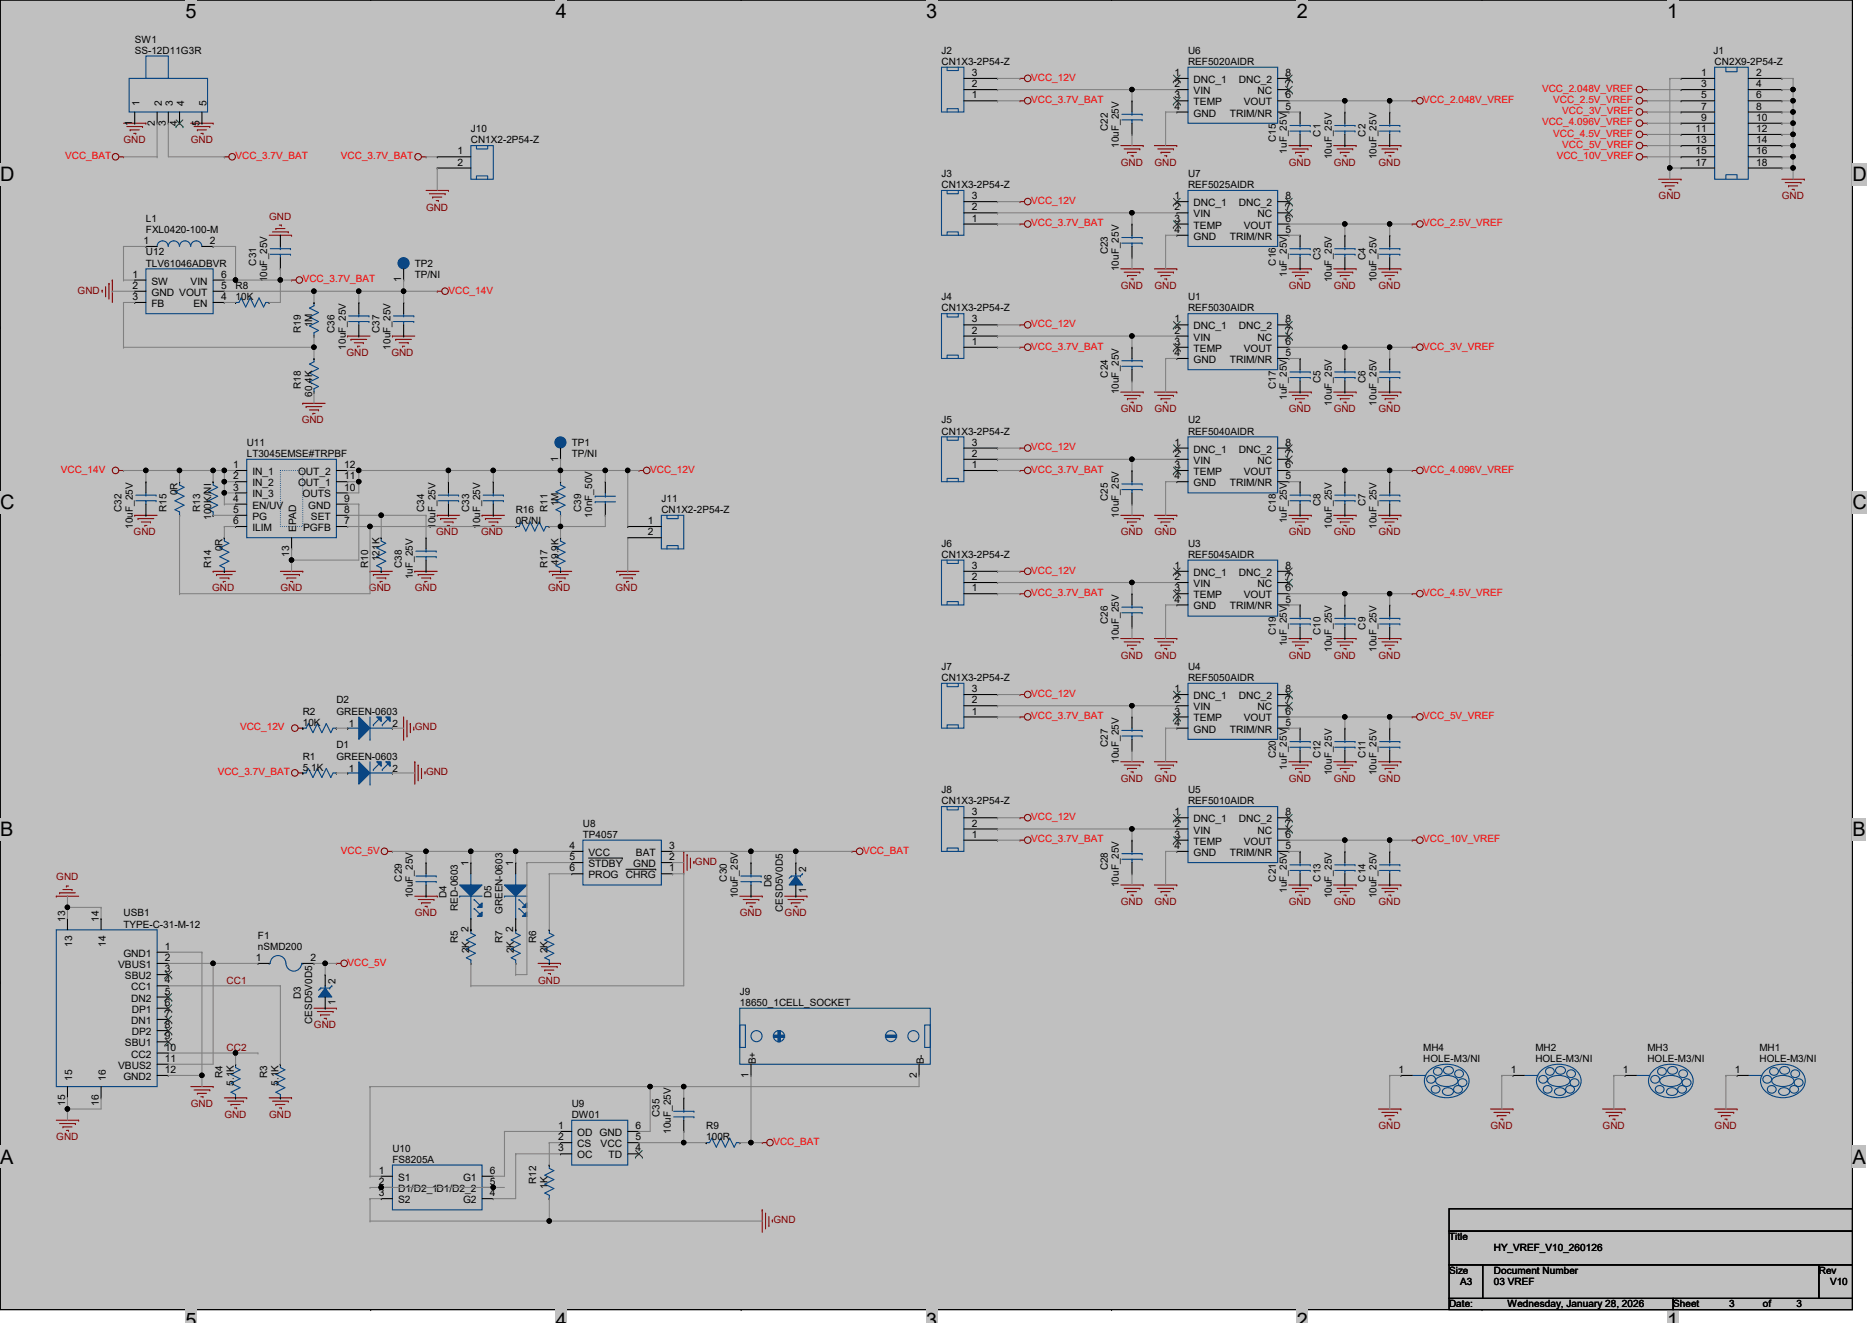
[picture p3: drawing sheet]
<svg xmlns="http://www.w3.org/2000/svg" width="297mm" height="210mm" viewBox="0 0 297 210" stroke-linecap="round" stroke-linejoin="round" font-family="sans-serif">
<defs><g id="words">
<g font-size="3.2">
<text x="29.4" y="2.8">5</text>
<text x="88.2" y="2.8">4</text>
<text x="147" y="2.8">3</text>
<text x="205.8" y="2.8">2</text>
<text x="264.5" y="2.8">1</text>
<text x="0" y="28.8">D</text>
<text x="293.9" y="28.8">D</text>
<text x="0" y="80.8">C</text>
<text x="293.9" y="80.8">C</text>
<text x="0" y="132.7">B</text>
<text x="293.9" y="132.7">B</text>
<text x="0" y="184.7">A</text>
<text x="293.9" y="184.7">A</text>
<text x="29.4" y="210.7">5</text>
<text x="88.2" y="210.7">4</text>
<text x="147" y="210.7">3</text>
<text x="205.8" y="210.7">2</text>
<text x="264.5" y="210.7">1</text>
</g>
<g font-size="1.6">
<text x="21.4" y="6.8">SW1</text>
<text x="21.4" y="8.5">SS-12D11G3R</text>
<text x="149.4" y="8.5">J2</text>
<text x="149.4" y="10.3">CN1X3-2P54-Z</text>
<text x="188.5" y="8.5">U6</text>
<text x="188.5" y="10.3">REF5020AIDR</text>
<text x="271.9" y="8.5">J1</text>
<text x="272.1" y="10.3">CN2X9-2P54-Z</text>
<text x="22.1" y="16.9" transform="rotate(-90 22.1 16.9)">1</text>
<text x="25.7" y="16.9" transform="rotate(-90 25.7 16.9)">2</text>
<text x="27.4" y="16.9" transform="rotate(-90 27.4 16.9)">3</text>
<text x="29.2" y="16.9" transform="rotate(-90 29.2 16.9)">4</text>
<text x="32.8" y="16.9" transform="rotate(-90 32.8 16.9)">5</text>
<text x="154.2" y="15.6">1</text>
<text x="154.2" y="13.8">2</text>
<text x="154.2" y="12.1">3</text>
<text x="186.4" y="12.1">1</text>
<text x="186.4" y="13.8">2</text>
<text x="186.4" y="15.6">3</text>
<text x="186.4" y="17.4">4</text>
<text x="189.4" y="13.2">DNC_1</text>
<text x="189.4" y="14.9">VIN</text>
<text x="189.4" y="16.7">TEMP</text>
<text x="196.6" y="13.2">DNC_2</text>
<text x="197.4" y="16.7">VOUT</text>
<text x="199.5" y="14.9">NC</text>
<text x="204" y="17.4">5</text>
<text x="204" y="15.6">6</text>
<text x="204" y="13.8">7</text>
<text x="204" y="12.1">8</text>
<text x="269.9" y="12.1">1</text>
<text x="269.9" y="13.8">3</text>
<text x="269.9" y="15.6">5</text>
<text x="269.9" y="17.4">7</text>
<text x="278.7" y="12.1">2</text>
<text x="278.7" y="13.8">4</text>
<text x="278.7" y="15.6">6</text>
<text x="278.7" y="17.4">8</text>
<text x="21" y="19.9" transform="rotate(-90 21 19.9)">1</text>
<text x="24.6" y="19.9" transform="rotate(-90 24.6 19.9)">2</text>
<text x="26.3" y="19.9" transform="rotate(-90 26.3 19.9)">3</text>
<text x="28.1" y="19.9" transform="rotate(-90 28.1 19.9)">4</text>
<text x="31.7" y="19.9" transform="rotate(-90 31.7 19.9)">5</text>
<text x="74.7" y="21">J10</text>
<text x="74.7" y="22.8">CN1X2-2P54-Z</text>
<text x="175.8" y="20.8" transform="rotate(-90 175.8 20.8)">C22</text>
<text x="177.5" y="23.5" transform="rotate(-90 177.5 23.5)">10uF_25V</text>
<text x="189.4" y="18.5">GND</text>
<text x="195.1" y="18.5">TRIM/NR</text>
<text x="202.4" y="22.6" transform="rotate(-90 202.4 22.6)">C15</text>
<text x="209.5" y="21.7" transform="rotate(-90 209.5 21.7)">C1</text>
<text x="216.7" y="21.7" transform="rotate(-90 216.7 21.7)">C2</text>
<text x="269" y="21">11</text>
<text x="269" y="22.7">13</text>
<text x="269.9" y="19.2">9</text>
<text x="278.7" y="19.2">10</text>
<text x="278.7" y="21">12</text>
<text x="278.7" y="22.7">14</text>
<text x="72.6" y="24.5">1</text>
<text x="72.6" y="26.3">2</text>
<text x="149.4" y="28.1">J3</text>
<text x="149.4" y="29.9">CN1X3-2P54-Z</text>
<text x="188.5" y="28.1">U7</text>
<text x="188.5" y="29.9">REF5025AIDR</text>
<text x="204.2" y="24.4" transform="rotate(-90 204.2 24.4)">1uF_25V</text>
<text x="211.3" y="25.3" transform="rotate(-90 211.3 25.3)">10uF_25V</text>
<text x="218.4" y="25.3" transform="rotate(-90 218.4 25.3)">10uF_25V</text>
<text x="269" y="24.5">15</text>
<text x="269" y="26.3">17</text>
<text x="278.7" y="24.5">16</text>
<text x="278.7" y="26.3">18</text>
<text x="23.2" y="35.2">L1</text>
<text x="154.2" y="35.2">1</text>
<text x="154.2" y="33.4">2</text>
<text x="154.2" y="31.6">3</text>
<text x="186.4" y="31.6">1</text>
<text x="186.4" y="33.4">2</text>
<text x="186.4" y="35.2">3</text>
<text x="189.4" y="32.7">DNC_1</text>
<text x="189.4" y="34.5">VIN</text>
<text x="196.6" y="32.7">DNC_2</text>
<text x="199.5" y="34.5">NC</text>
<text x="204" y="35.2">6</text>
<text x="204" y="33.4">7</text>
<text x="204" y="31.6">8</text>
<text x="22.8" y="38.7">1</text>
<text x="23.2" y="37">FXL0420-100-M</text>
<text x="23.2" y="40.5">U12</text>
<text x="33.3" y="38.7">2</text>
<text x="175.8" y="40.4" transform="rotate(-90 175.8 40.4)">C23</text>
<text x="186.4" y="37">4</text>
<text x="189.4" y="36.3">TEMP</text>
<text x="189.4" y="38.1">GND</text>
<text x="195.1" y="38.1">TRIM/NR</text>
<text x="197.4" y="36.3">VOUT</text>
<text x="204" y="37">5</text>
<text x="209.5" y="41.3" transform="rotate(-90 209.5 41.3)">C3</text>
<text x="216.7" y="41.3" transform="rotate(-90 216.7 41.3)">C4</text>
<text x="21" y="44.1">1</text>
<text x="21" y="45.8">2</text>
<text x="21" y="47.6">3</text>
<text x="23.2" y="42.3">TLV61046ADBVR</text>
<text x="24" y="45.2">SW</text>
<text x="24" y="46.9">GND VOUT</text>
<text x="30.2" y="45.2">VIN</text>
<text x="35.1" y="47.6">4</text>
<text x="35.1" y="44.1">6</text>
<text x="35.1" y="45.8">5</text>
<text x="37.4" y="45.9">R8</text>
<text x="37.4" y="47.6">10K</text>
<text x="40.6" y="42.1" transform="rotate(-90 40.6 42.1)">C31</text>
<text x="42.4" y="44.8" transform="rotate(-90 42.4 44.8)">10uF_25V</text>
<text x="63.7" y="44.8" transform="rotate(-90 63.7 44.8)">1</text>
<text x="65.8" y="42.3">TP2</text>
<text x="65.8" y="44.1">TP/NI</text>
<text x="149.4" y="47.6">J4</text>
<text x="177.5" y="43" transform="rotate(-90 177.5 43)">10uF_25V</text>
<text x="188.5" y="47.6">U1</text>
<text x="202.4" y="42.1" transform="rotate(-90 202.4 42.1)">C16</text>
<text x="204.2" y="43.9" transform="rotate(-90 204.2 43.9)">1uF_25V</text>
<text x="211.3" y="44.8" transform="rotate(-90 211.3 44.8)">10uF_25V</text>
<text x="218.4" y="44.8" transform="rotate(-90 218.4 44.8)">10uF_25V</text>
<text x="24" y="48.7">FB</text>
<text x="30.7" y="48.7">EN</text>
<text x="47.7" y="52.8" transform="rotate(-90 47.7 52.8)">R19</text>
<text x="49.5" y="51.9" transform="rotate(-90 49.5 51.9)">1M</text>
<text x="53.1" y="52.8" transform="rotate(-90 53.1 52.8)">C36</text>
<text x="60.2" y="52.8" transform="rotate(-90 60.2 52.8)">C37</text>
<text x="149.4" y="49.4">CN1X3-2P54-Z</text>
<text x="154.2" y="53">2</text>
<text x="154.2" y="51.2">3</text>
<text x="186.4" y="51.2">1</text>
<text x="186.4" y="53">2</text>
<text x="188.5" y="49.4">REF5030AIDR</text>
<text x="189.4" y="52.3">DNC_1</text>
<text x="196.6" y="52.3">DNC_2</text>
<text x="204" y="53">7</text>
<text x="204" y="51.2">8</text>
<text x="54.9" y="55.5" transform="rotate(-90 54.9 55.5)">10uF_25V</text>
<text x="62" y="55.5" transform="rotate(-90 62 55.5)">10uF_25V</text>
<text x="154.2" y="54.7">1</text>
<text x="175.8" y="59.9" transform="rotate(-90 175.8 59.9)">C24</text>
<text x="186.4" y="54.7">3</text>
<text x="186.4" y="56.5">4</text>
<text x="189.4" y="54.1">VIN</text>
<text x="189.4" y="55.8">TEMP</text>
<text x="189.4" y="57.6">GND</text>
<text x="195.1" y="57.6">TRIM/NR</text>
<text x="197.4" y="55.8">VOUT</text>
<text x="199.5" y="54.1">NC</text>
<text x="204" y="56.5">5</text>
<text x="204" y="54.7">6</text>
<text x="47.7" y="61.7" transform="rotate(-90 47.7 61.7)">R18</text>
<text x="49.5" y="62.9" transform="rotate(-90 49.5 62.9)">60.4K</text>
<text x="177.5" y="62.6" transform="rotate(-90 177.5 62.6)">10uF_25V</text>
<text x="202.4" y="61.7" transform="rotate(-90 202.4 61.7)">C17</text>
<text x="204.2" y="63.5" transform="rotate(-90 204.2 63.5)">1uF_25V</text>
<text x="209.5" y="60.8" transform="rotate(-90 209.5 60.8)">C5</text>
<text x="211.3" y="64.4" transform="rotate(-90 211.3 64.4)">10uF_25V</text>
<text x="216.7" y="60.8" transform="rotate(-90 216.7 60.8)">C6</text>
<text x="218.4" y="64.4" transform="rotate(-90 218.4 64.4)">10uF_25V</text>
<text x="39.2" y="70.8">U11</text>
<text x="90.7" y="70.8">TP1</text>
<text x="149.4" y="67.2">J5</text>
<text x="149.4" y="69">CN1X3-2P54-Z</text>
<text x="154.2" y="70.7">3</text>
<text x="186.4" y="70.7">1</text>
<text x="188.5" y="67.2">U2</text>
<text x="188.5" y="69">REF5040AIDR</text>
<text x="189.4" y="71.8">DNC_1</text>
<text x="196.6" y="71.8">DNC_2</text>
<text x="204" y="70.7">8</text>
<text x="37" y="74.3">1</text>
<text x="37" y="76.1">2</text>
<text x="37" y="77.9">3</text>
<text x="39.2" y="72.5">LT3045EMSE#TRPBF</text>
<text x="40" y="75.4">IN_1</text>
<text x="40" y="77.2">IN_2</text>
<text x="47.3" y="77.2">OUT_1</text>
<text x="47.3" y="75.4">OUT_2</text>
<text x="54.6" y="77.9">10</text>
<text x="54.6" y="76.1">11</text>
<text x="54.6" y="74.3">12</text>
<text x="88.6" y="73.3" transform="rotate(-90 88.6 73.3)">1</text>
<text x="90.7" y="72.5">TP/NI</text>
<text x="154.2" y="74.3">1</text>
<text x="154.2" y="72.5">2</text>
<text x="186.4" y="72.5">2</text>
<text x="186.4" y="74.3">3</text>
<text x="186.4" y="76.1">4</text>
<text x="189.4" y="73.6">VIN</text>
<text x="189.4" y="75.4">TEMP</text>
<text x="189.4" y="77.2">GND</text>
<text x="195.1" y="77.2">TRIM/NR</text>
<text x="197.4" y="75.4">VOUT</text>
<text x="199.5" y="73.6">NC</text>
<text x="204" y="76.1">5</text>
<text x="204" y="74.3">6</text>
<text x="204" y="72.5">7</text>
<text x="19.3" y="81.3" transform="rotate(-90 19.3 81.3)">C32</text>
<text x="21.1" y="83.9" transform="rotate(-90 21.1 83.9)">10uF_25V</text>
<text x="26.4" y="81.3" transform="rotate(-90 26.4 81.3)">R15</text>
<text x="28.2" y="78.6" transform="rotate(-90 28.2 78.6)">0R</text>
<text x="31.7" y="81.3" transform="rotate(-90 31.7 81.3)">R13</text>
<text x="33.5" y="82.5" transform="rotate(-90 33.5 82.5)">100K/NI</text>
<text x="37" y="79.6">4</text>
<text x="37" y="81.4">5</text>
<text x="37" y="83.2">6</text>
<text x="40" y="79">IN_3</text>
<text x="40" y="80.7">EN/UV</text>
<text x="40" y="82.5">PG</text>
<text x="48" y="79">OUTS</text>
<text x="48.9" y="80.7">GND</text>
<text x="49.3" y="82.5">SET</text>
<text x="54.6" y="79.6">9</text>
<text x="54.6" y="81.4">8</text>
<text x="54.6" y="83.2">7</text>
<text x="67.3" y="81.3" transform="rotate(-90 67.3 81.3)">C34</text>
<text x="69.1" y="83.9" transform="rotate(-90 69.1 83.9)">10uF_25V</text>
<text x="74.4" y="81.3" transform="rotate(-90 74.4 81.3)">C33</text>
<text x="76.2" y="83.9" transform="rotate(-90 76.2 83.9)">10uF_25V</text>
<text x="81.8" y="81.4">R16</text>
<text x="81.8" y="83.2">0R/NI</text>
<text x="86.9" y="81.3" transform="rotate(-90 86.9 81.3)">R11</text>
<text x="88.6" y="80.4" transform="rotate(-90 88.6 80.4)">1M</text>
<text x="92.2" y="81.3" transform="rotate(-90 92.2 81.3)">C39</text>
<text x="94" y="82.1" transform="rotate(-90 94 82.1)">10nF_50V</text>
<text x="102.8" y="83.2">1</text>
<text x="104.9" y="79.7">J11</text>
<text x="104.9" y="81.4">CN1X2-2P54-Z</text>
<text x="175.8" y="79.5" transform="rotate(-90 175.8 79.5)">C25</text>
<text x="177.5" y="82.1" transform="rotate(-90 177.5 82.1)">10uF_25V</text>
<text x="202.4" y="81.3" transform="rotate(-90 202.4 81.3)">C18</text>
<text x="204.2" y="83" transform="rotate(-90 204.2 83)">1uF_25V</text>
<text x="209.5" y="80.4" transform="rotate(-90 209.5 80.4)">C8</text>
<text x="211.3" y="83.9" transform="rotate(-90 211.3 83.9)">10uF_25V</text>
<text x="216.7" y="80.4" transform="rotate(-90 216.7 80.4)">C7</text>
<text x="218.4" y="83.9" transform="rotate(-90 218.4 83.9)">10uF_25V</text>
<text x="35.3" y="87.5" transform="rotate(-90 35.3 87.5)">0R</text>
<text x="40" y="84.3">ILIM</text>
<text x="45.9" y="88.4" transform="rotate(-90 45.9 88.4)">13</text>
<text x="47" y="84.5" transform="rotate(-90 47 84.5)">EPAD</text>
<text x="48.1" y="84.3">PGFB</text>
<text x="60.2" y="89.1" transform="rotate(-90 60.2 89.1)">121K</text>
<text x="88.6" y="89.6" transform="rotate(-90 88.6 89.6)">49.9K</text>
<text x="102.8" y="85">2</text>
<text x="149.4" y="86.8">J6</text>
<text x="149.4" y="88.5">CN1X3-2P54-Z</text>
<text x="188.5" y="86.8">U3</text>
<text x="188.5" y="88.5">REF5045AIDR</text>
<text x="33.5" y="90.1" transform="rotate(-90 33.5 90.1)">R14</text>
<text x="58.4" y="90.1" transform="rotate(-90 58.4 90.1)">R10</text>
<text x="63.8" y="90.1" transform="rotate(-90 63.8 90.1)">C38</text>
<text x="65.5" y="91.9" transform="rotate(-90 65.5 91.9)">1uF_25V</text>
<text x="86.9" y="90.1" transform="rotate(-90 86.9 90.1)">R17</text>
<text x="154.2" y="93.9">1</text>
<text x="154.2" y="92.1">2</text>
<text x="154.2" y="90.3">3</text>
<text x="186.4" y="90.3">1</text>
<text x="186.4" y="92.1">2</text>
<text x="186.4" y="93.9">3</text>
<text x="186.4" y="95.6">4</text>
<text x="189.4" y="91.4">DNC_1</text>
<text x="189.4" y="93.2">VIN</text>
<text x="189.4" y="95">TEMP</text>
<text x="196.6" y="91.4">DNC_2</text>
<text x="197.4" y="95">VOUT</text>
<text x="199.5" y="93.2">NC</text>
<text x="204" y="95.6">5</text>
<text x="204" y="93.9">6</text>
<text x="204" y="92.1">7</text>
<text x="204" y="90.3">8</text>
<text x="175.8" y="99" transform="rotate(-90 175.8 99)">C26</text>
<text x="177.5" y="101.7" transform="rotate(-90 177.5 101.7)">10uF_25V</text>
<text x="189.4" y="96.7">GND</text>
<text x="195.1" y="96.7">TRIM/NR</text>
<text x="202.4" y="100.8" transform="rotate(-90 202.4 100.8)">C19</text>
<text x="209.5" y="100.8" transform="rotate(-90 209.5 100.8)">C10</text>
<text x="216.7" y="99.9" transform="rotate(-90 216.7 99.9)">C9</text>
<text x="149.4" y="106.3">J7</text>
<text x="188.5" y="106.3">U4</text>
<text x="204.2" y="102.6" transform="rotate(-90 204.2 102.6)">1uF_25V</text>
<text x="211.3" y="103.5" transform="rotate(-90 211.3 103.5)">10uF_25V</text>
<text x="218.4" y="103.5" transform="rotate(-90 218.4 103.5)">10uF_25V</text>
<text x="48" y="113.4">R2</text>
<text x="53.4" y="111.7">D2</text>
<text x="53.4" y="113.4">GREEN-0603</text>
<text x="149.4" y="108.1">CN1X3-2P54-Z</text>
<text x="154.2" y="113.4">1</text>
<text x="154.2" y="111.6">2</text>
<text x="154.2" y="109.9">3</text>
<text x="186.4" y="109.9">1</text>
<text x="186.4" y="111.6">2</text>
<text x="186.4" y="113.4">3</text>
<text x="188.5" y="108.1">REF5050AIDR</text>
<text x="189.4" y="111">DNC_1</text>
<text x="189.4" y="112.7">VIN</text>
<text x="196.6" y="111">DNC_2</text>
<text x="199.5" y="112.7">NC</text>
<text x="204" y="113.4">6</text>
<text x="204" y="111.6">7</text>
<text x="204" y="109.9">8</text>
<text x="48" y="115.2">10K</text>
<text x="53.4" y="118.8">D1</text>
<text x="55.3" y="115.4">1</text>
<text x="62.3" y="115.4">2</text>
<text x="175.8" y="118.6" transform="rotate(-90 175.8 118.6)">C27</text>
<text x="186.4" y="115.2">4</text>
<text x="189.4" y="114.5">TEMP</text>
<text x="189.4" y="116.3">GND</text>
<text x="195.1" y="116.3">TRIM/NR</text>
<text x="197.4" y="114.5">VOUT</text>
<text x="204" y="115.2">5</text>
<text x="48" y="120.5">R1</text>
<text x="48" y="122.3">5.1K</text>
<text x="53.4" y="120.5">GREEN-0603</text>
<text x="55.3" y="122.5">1</text>
<text x="62.3" y="122.5">2</text>
<text x="149.4" y="125.9">J8</text>
<text x="177.5" y="121.3" transform="rotate(-90 177.5 121.3)">10uF_25V</text>
<text x="188.5" y="125.9">U5</text>
<text x="202.4" y="120.4" transform="rotate(-90 202.4 120.4)">C20</text>
<text x="204.2" y="122.2" transform="rotate(-90 204.2 122.2)">1uF_25V</text>
<text x="209.5" y="120.4" transform="rotate(-90 209.5 120.4)">C12</text>
<text x="211.3" y="123" transform="rotate(-90 211.3 123)">10uF_25V</text>
<text x="216.7" y="120.4" transform="rotate(-90 216.7 120.4)">C11</text>
<text x="218.4" y="123" transform="rotate(-90 218.4 123)">10uF_25V</text>
<text x="92.5" y="131.2">U8</text>
<text x="149.4" y="127.7">CN1X3-2P54-Z</text>
<text x="154.2" y="131.2">2</text>
<text x="154.2" y="129.4">3</text>
<text x="186.4" y="129.4">1</text>
<text x="186.4" y="131.2">2</text>
<text x="188.5" y="127.7">REF5010AIDR</text>
<text x="189.4" y="130.5">DNC_1</text>
<text x="196.6" y="130.5">DNC_2</text>
<text x="204" y="131.2">7</text>
<text x="204" y="129.4">8</text>
<text x="74.3" y="137.4" transform="rotate(-90 74.3 137.4)">1</text>
<text x="81.4" y="137.4" transform="rotate(-90 81.4 137.4)">1</text>
<text x="90.4" y="134.7">4</text>
<text x="90.4" y="136.5">5</text>
<text x="92.5" y="133">TP4057</text>
<text x="93.4" y="135.8">VCC</text>
<text x="93.4" y="137.6">STDBY</text>
<text x="100.5" y="137.6">GND</text>
<text x="100.9" y="135.8">BAT</text>
<text x="106.2" y="136.5">2</text>
<text x="106.2" y="134.7">3</text>
<text x="154.2" y="133">1</text>
<text x="186.4" y="133">3</text>
<text x="186.4" y="134.7">4</text>
<text x="189.4" y="132.3">VIN</text>
<text x="189.4" y="134.1">TEMP</text>
<text x="189.4" y="135.8">GND</text>
<text x="195.1" y="135.8">TRIM/NR</text>
<text x="197.4" y="134.1">VOUT</text>
<text x="199.5" y="132.3">NC</text>
<text x="204" y="134.7">5</text>
<text x="204" y="133">6</text>
<text x="63.8" y="139.9" transform="rotate(-90 63.8 139.9)">C29</text>
<text x="65.5" y="142.6" transform="rotate(-90 65.5 142.6)">10uF_25V</text>
<text x="70.9" y="142.6" transform="rotate(-90 70.9 142.6)">D4</text>
<text x="78" y="142.6" transform="rotate(-90 78 142.6)">D5</text>
<text x="90.4" y="138.3">6</text>
<text x="93.4" y="139.4">PROG</text>
<text x="99.3" y="139.4">CHRG</text>
<text x="106.2" y="138.3">1</text>
<text x="115.3" y="139.9" transform="rotate(-90 115.3 139.9)">C30</text>
<text x="117.1" y="142.6" transform="rotate(-90 117.1 142.6)">10uF_25V</text>
<text x="122.4" y="140.8" transform="rotate(-90 122.4 140.8)">D6</text>
<text x="127.9" y="141.7" transform="rotate(-90 127.9 141.7)">1</text>
<text x="127.9" y="138.3" transform="rotate(-90 127.9 138.3)">2</text>
<text x="175.8" y="138.2" transform="rotate(-90 175.8 138.2)">C28</text>
<text x="177.5" y="140.8" transform="rotate(-90 177.5 140.8)">10uF_25V</text>
<text x="202.4" y="139.9" transform="rotate(-90 202.4 139.9)">C21</text>
<text x="204.2" y="141.7" transform="rotate(-90 204.2 141.7)">1uF_25V</text>
<text x="209.5" y="139.9" transform="rotate(-90 209.5 139.9)">C13</text>
<text x="211.3" y="142.6" transform="rotate(-90 211.3 142.6)">10uF_25V</text>
<text x="216.7" y="139.9" transform="rotate(-90 216.7 139.9)">C14</text>
<text x="218.4" y="142.6" transform="rotate(-90 218.4 142.6)">10uF_25V</text>
<text x="10.3" y="146.3" transform="rotate(-90 10.3 146.3)">13</text>
<text x="15.7" y="146.3" transform="rotate(-90 15.7 146.3)">14</text>
<text x="19.6" y="145.4">USB1</text>
<text x="19.6" y="147.2">TYPE-C-31-M-12</text>
<text x="40.9" y="149">F1</text>
<text x="72.6" y="149.7" transform="rotate(-90 72.6 149.7)">R5</text>
<text x="72.6" y="144.5" transform="rotate(-90 72.6 144.5)">RED-0603</text>
<text x="74.3" y="148" transform="rotate(-90 74.3 148)">2</text>
<text x="79.8" y="149.7" transform="rotate(-90 79.8 149.7)">R7</text>
<text x="79.8" y="145.1" transform="rotate(-90 79.8 145.1)">GREEN-0603</text>
<text x="81.4" y="148" transform="rotate(-90 81.4 148)">2</text>
<text x="85.1" y="149.7" transform="rotate(-90 85.1 149.7)">R6</text>
<text x="124.2" y="144.7" transform="rotate(-90 124.2 144.7)">CESD5V0D5</text>
<text x="11.4" y="150.3" transform="rotate(-90 11.4 150.3)">13</text>
<text x="16.8" y="150.3" transform="rotate(-90 16.8 150.3)">14</text>
<text x="18.8" y="153.6">VBUS1</text>
<text x="19.6" y="151.8">GND1</text>
<text x="19.8" y="155.4">SBU2</text>
<text x="26.2" y="154.3">3</text>
<text x="26.2" y="152.5">2</text>
<text x="26.2" y="150.7">1</text>
<text x="40.6" y="152.5">1</text>
<text x="40.9" y="150.8">nSMD200</text>
<text x="49.3" y="152.5">2</text>
<text x="74.4" y="151.3" transform="rotate(-90 74.4 151.3)">2K</text>
<text x="81.5" y="151.3" transform="rotate(-90 81.5 151.3)">2K</text>
<text x="86.9" y="151.3" transform="rotate(-90 86.9 151.3)">2K</text>
<text x="20.8" y="157.2">CC1</text>
<text x="20.8" y="159">DN2</text>
<text x="20.9" y="160.7">DP1</text>
<text x="26.2" y="156.1">4</text>
<text x="26.2" y="157.9">5</text>
<text x="26.2" y="161.4">7</text>
<text x="26.2" y="159.6">6</text>
<text x="47.7" y="158.6" transform="rotate(-90 47.7 158.6)">D3</text>
<text x="53.3" y="159.5" transform="rotate(-90 53.3 159.5)">1</text>
<text x="53.3" y="156.1" transform="rotate(-90 53.3 156.1)">2</text>
<text x="117.4" y="157.9">J9</text>
<text x="117.4" y="159.7">18650_1CELL_SOCKET</text>
<text x="19.8" y="166.1">SBU1</text>
<text x="20.8" y="162.5">DN1</text>
<text x="20.8" y="167.9">CC2</text>
<text x="20.9" y="164.3">DP2</text>
<text x="26.2" y="165">9</text>
<text x="26.2" y="166.8">10</text>
<text x="26.2" y="163.2">8</text>
<text x="49.5" y="162.5" transform="rotate(-90 49.5 162.5)">CESD5V0D5</text>
<text x="225.8" y="166.8">MH4</text>
<text x="243.6" y="166.8">MH2</text>
<text x="261.4" y="166.8">MH3</text>
<text x="279.2" y="166.8">MH1</text>
<text x="11.4" y="171.6" transform="rotate(-90 11.4 171.6)">15</text>
<text x="16.8" y="171.6" transform="rotate(-90 16.8 171.6)">16</text>
<text x="18.8" y="169.6">VBUS2</text>
<text x="19.6" y="171.4">GND2</text>
<text x="26.2" y="168.5">11</text>
<text x="26.2" y="170.3">12</text>
<text x="35.3" y="171" transform="rotate(-90 35.3 171)">R4</text>
<text x="37.1" y="172.3" transform="rotate(-90 37.1 172.3)">5.1K</text>
<text x="42.4" y="171" transform="rotate(-90 42.4 171)">R3</text>
<text x="44.2" y="172.3" transform="rotate(-90 44.2 172.3)">5.1K</text>
<text x="118.8" y="171.1" transform="rotate(-90 118.8 171.1)">1</text>
<text x="119.9" y="168.9" transform="rotate(-90 119.9 168.9)">B+</text>
<text x="145.5" y="171.1" transform="rotate(-90 145.5 171.1)">2</text>
<text x="146.6" y="168.9" transform="rotate(-90 146.6 168.9)">B-</text>
<text x="221.9" y="170.3">1</text>
<text x="225.8" y="168.6">HOLE-M3/NI</text>
<text x="239.7" y="170.3">1</text>
<text x="243.6" y="168.6">HOLE-M3/NI</text>
<text x="257.5" y="170.3">1</text>
<text x="261.4" y="168.6">HOLE-M3/NI</text>
<text x="275.3" y="170.3">1</text>
<text x="279.2" y="168.6">HOLE-M3/NI</text>
<text x="10.3" y="175.5" transform="rotate(-90 10.3 175.5)">15</text>
<text x="15.7" y="175.5" transform="rotate(-90 15.7 175.5)">16</text>
<text x="88.6" y="179.2">1</text>
<text x="90.7" y="175.7">U9</text>
<text x="90.7" y="177.4">DW01</text>
<text x="100.9" y="179.2">6</text>
<text x="104.6" y="177.3" transform="rotate(-90 104.6 177.3)">C35</text>
<text x="106.4" y="179.9" transform="rotate(-90 106.4 179.9)">10uF_25V</text>
<text x="112.1" y="179.2">R9</text>
<text x="62.3" y="182.8">U10</text>
<text x="62.3" y="184.6">FS8205A</text>
<text x="88.6" y="181">2</text>
<text x="88.6" y="182.8">3</text>
<text x="91.6" y="180.3">OD GND</text>
<text x="91.6" y="182.1">CS</text>
<text x="91.6" y="183.9">OC</text>
<text x="95.3" y="182.1">VCC</text>
<text x="96.6" y="183.9">TD</text>
<text x="100.9" y="182.8">4</text>
<text x="100.9" y="181">5</text>
<text x="112.1" y="181">100R</text>
<text x="60.1" y="186.3">1</text>
<text x="60.1" y="188.1">2</text>
<text x="60.1" y="189.9">3</text>
<text x="63.2" y="187.4">S1</text>
<text x="63.2" y="189.2">D1/D2_1D1/D2_2</text>
<text x="63.2" y="191">S2</text>
<text x="73.5" y="191">G2</text>
<text x="73.5" y="187.4">G1</text>
<text x="77.7" y="188.1">5</text>
<text x="77.7" y="189.9">4</text>
<text x="77.7" y="186.3">6</text>
<text x="85.1" y="187.9" transform="rotate(-90 85.1 187.9)">R12</text>
<text x="86.9" y="188.6" transform="rotate(-90 86.9 188.6)">1K</text>
<text x="229.9" y="196.8">Title</text>
<text x="229.9" y="202.2">Size</text>
<text x="231.7" y="203.9">A3</text>
<text x="237" y="203.9">03 VREF</text>
<text x="237" y="198.6">HY_VREF_V10_260126</text>
<text x="237" y="202.2">Document Number</text>
<text x="288.6" y="202.2">Rev</text>
<text x="290.4" y="203.9">V10</text>
<text x="229.9" y="207.5">Date:</text>
<text x="239.2" y="207.5">Wednesday, January 28, 2026</text>
<text x="265.5" y="207.5">Sheet</text>
<text x="274.4" y="207.5">3</text>
<text x="279.7" y="207.5">of</text>
<text x="285" y="207.5">3</text>
</g>
<g font-size="1.6" fill="#f00">
<text x="163.6" y="12.8">VCC_12V</text>
<text x="163.6" y="16.4">VCC_3.7V_BAT</text>
<text x="225.8" y="16.4">VCC_2.048V_VREF</text>
<text x="244.7" y="14.6">VCC_2.048V_VREF</text>
<text x="246.5" y="16.4">VCC_2.5V_VREF</text>
<text x="244.7" y="19.9">VCC_4.096V_VREF</text>
<text x="246.5" y="21.7">VCC_4.5V_VREF</text>
<text x="247.9" y="18.1">VCC_3V_VREF</text>
<text x="247.9" y="23.5">VCC_5V_VREF</text>
<text x="10.3" y="25.3">VCC_BAT</text>
<text x="37.4" y="25.3">VCC_3.7V_BAT</text>
<text x="54.1" y="25.3">VCC_3.7V_BAT</text>
<text x="247" y="25.3">VCC_10V_VREF</text>
<text x="163.6" y="32.4">VCC_12V</text>
<text x="163.6" y="35.9">VCC_3.7V_BAT</text>
<text x="225.8" y="35.9">VCC_2.5V_VREF</text>
<text x="48" y="44.8">VCC_3.7V_BAT</text>
<text x="71.2" y="46.6">VCC_14V</text>
<text x="163.6" y="51.9">VCC_12V</text>
<text x="163.6" y="55.5">VCC_3.7V_BAT</text>
<text x="225.8" y="55.5">VCC_3V_VREF</text>
<text x="163.6" y="71.5">VCC_12V</text>
<text x="9.6" y="75">VCC_14V</text>
<text x="103.2" y="75">VCC_12V</text>
<text x="163.6" y="75">VCC_3.7V_BAT</text>
<text x="225.8" y="75">VCC_4.096V_VREF</text>
<text x="163.6" y="91">VCC_12V</text>
<text x="163.6" y="94.6">VCC_3.7V_BAT</text>
<text x="225.8" y="94.6">VCC_4.5V_VREF</text>
<text x="163.6" y="110.6">VCC_12V</text>
<text x="38.1" y="115.9">VCC_12V</text>
<text x="163.6" y="114.2">VCC_3.7V_BAT</text>
<text x="225.8" y="114.2">VCC_5V_VREF</text>
<text x="34.5" y="123">VCC_3.7V_BAT</text>
<text x="163.6" y="130.2">VCC_12V</text>
<text x="54.1" y="135.5">VCC_5V</text>
<text x="136.9" y="135.5">VCC_BAT</text>
<text x="163.6" y="133.7">VCC_3.7V_BAT</text>
<text x="225.8" y="133.7">VCC_10V_VREF</text>
<text x="55.2" y="153.3">VCC_5V</text>
<text x="122.7" y="181.7">VCC_BAT</text>
</g>
<g font-size="1.6" fill="#800000">
<text x="19.6" y="22.8">GND</text>
<text x="30.3" y="22.8">GND</text>
<text x="177.8" y="26.3">GND</text>
<text x="183.2" y="26.3">GND</text>
<text x="204.5" y="26.3">GND</text>
<text x="211.6" y="26.3">GND</text>
<text x="218.7" y="26.3">GND</text>
<text x="42.7" y="34.8">GND</text>
<text x="67.6" y="33.4">GND</text>
<text x="263.2" y="31.6">GND</text>
<text x="282.7" y="31.6">GND</text>
<text x="12.3" y="46.6">GND</text>
<text x="177.8" y="45.9">GND</text>
<text x="183.2" y="45.9">GND</text>
<text x="204.5" y="45.9">GND</text>
<text x="211.6" y="45.9">GND</text>
<text x="218.7" y="45.9">GND</text>
<text x="55" y="56.5">GND</text>
<text x="62.1" y="56.5">GND</text>
<text x="177.8" y="65.4">GND</text>
<text x="183.2" y="65.4">GND</text>
<text x="204.5" y="65.4">GND</text>
<text x="211.6" y="65.4">GND</text>
<text x="218.7" y="65.4">GND</text>
<text x="47.9" y="67.2">GND</text>
<text x="21.2" y="85">GND</text>
<text x="69.2" y="85">GND</text>
<text x="76.3" y="85">GND</text>
<text x="177.8" y="85">GND</text>
<text x="183.2" y="85">GND</text>
<text x="204.5" y="85">GND</text>
<text x="211.6" y="85">GND</text>
<text x="218.7" y="85">GND</text>
<text x="33.7" y="93.9">GND</text>
<text x="44.5" y="93.9">GND</text>
<text x="58.5" y="93.9">GND</text>
<text x="65.8" y="93.9">GND</text>
<text x="87" y="93.9">GND</text>
<text x="97.7" y="93.9">GND</text>
<text x="177.8" y="104.5">GND</text>
<text x="183.2" y="104.5">GND</text>
<text x="204.5" y="104.5">GND</text>
<text x="211.6" y="104.5">GND</text>
<text x="218.7" y="104.5">GND</text>
<text x="65.8" y="115.9">GND</text>
<text x="67.6" y="123">GND</text>
<text x="177.8" y="124.1">GND</text>
<text x="183.2" y="124.1">GND</text>
<text x="204.5" y="124.1">GND</text>
<text x="211.6" y="124.1">GND</text>
<text x="218.7" y="124.1">GND</text>
<text x="110.3" y="137.3">GND</text>
<text x="8.9" y="139.7">GND</text>
<text x="177.8" y="143.7">GND</text>
<text x="183.2" y="143.7">GND</text>
<text x="204.5" y="143.7">GND</text>
<text x="211.6" y="143.7">GND</text>
<text x="218.7" y="143.7">GND</text>
<text x="65.8" y="145.4">GND</text>
<text x="117.4" y="145.4">GND</text>
<text x="124.5" y="145.4">GND</text>
<text x="36" y="156.1">CC1</text>
<text x="85.4" y="156.1">GND</text>
<text x="36" y="166.8">CC2</text>
<text x="49.8" y="163.2">GND</text>
<text x="30.3" y="175.7">GND</text>
<text x="35.6" y="177.4">GND</text>
<text x="42.7" y="177.4">GND</text>
<text x="218.7" y="179.2">GND</text>
<text x="236.5" y="179.2">GND</text>
<text x="254.3" y="179.2">GND</text>
<text x="272.1" y="179.2">GND</text>
<text x="8.9" y="181">GND</text>
<text x="122.7" y="194.2">GND</text>
</g>
</g></defs>
<path d="M0 0h293.9v207.9h-293.9z" fill="#c0c0c0"/>
<path d="M0 0h293.9v207.9h-293.9z" fill="none" stroke="#000" stroke-width=".17"/>
<g fill="#c0c0c0">
<path d="M29.4 0h1.8v3.5h-1.8z"/>
<path d="M29.4 207.9h1.8v2.1h-1.8z"/>
</g>
<path d="M58.8 0h.1M58.8 207.9h.1" fill="none" stroke="#000" stroke-width=".17"/>
<g fill="#c0c0c0">
<path d="M88.2 0h1.8v3.5h-1.8z"/>
<path d="M88.2 207.9h1.8v2.1h-1.8z"/>
</g>
<path d="M117.6 0h.1M117.6 207.9h.1" fill="none" stroke="#000" stroke-width=".17"/>
<g fill="#c0c0c0">
<path d="M147 0h1.7v3.5h-1.7z"/>
<path d="M147 207.9h1.7v2.1h-1.7z"/>
</g>
<path d="M176.4 0h.1M176.4 207.9h.1" fill="none" stroke="#000" stroke-width=".17"/>
<g fill="#c0c0c0">
<path d="M205.8 0h1.7v3.5h-1.7z"/>
<path d="M205.8 207.9h1.7v2.1h-1.7z"/>
</g>
<path d="M235.2 0h.1M235.2 207.9h.1" fill="none" stroke="#000" stroke-width=".17"/>
<g fill="#c0c0c0">
<path d="M264.5 0h1.8v3.5h-1.8z"/>
<path d="M264.5 207.9h1.8v2.1h-1.8z"/>
<path d="M0 26h2.3v3.5h-2.3z"/>
<path d="M293.9 26h2.3v3.5h-2.3z"/>
<path d="M0 77.9h2.3v3.5h-2.3z"/>
<path d="M293.9 77.9h2.3v3.5h-2.3z"/>
</g>
<path d="M0 52h.1M293.9 52h.1" fill="none" stroke="#000" stroke-width=".17"/>
<g fill="#c0c0c0">
<path d="M0 129.9h2.1v3.5h-2.1z"/>
<path d="M293.9 129.9h2.1v3.5h-2.1z"/>
</g>
<path d="M0 103.9h.1M293.9 103.9h.1" fill="none" stroke="#000" stroke-width=".17"/>
<path d="M0 103.9h.1M293.9 103.9h.1" fill="none" stroke="#000" stroke-width=".16"/>
<g fill="#c0c0c0">
<path d="M0 181.9h2.2v3.5h-2.2z"/>
<path d="M293.9 181.9h2.2v3.5h-2.2z"/>
</g>
<g fill="none" stroke="#000" stroke-width=".17">
<path d="M206.3 56.9h.1M206.3 56.9v1.8M78.3 76.5h.1M78.3 76.5v1.7M88.9 76.5h.1M206.3 62.2h.1M206.3 60.5v1.7M78.3 81.8h.1M78.3 80v1.8M88.9 81.8h.1M0 155.9h.1M293.9 155.9h.1"/>
<path d="M229.9 191.9h64v3.5h-64zM229.9 195.4h64v5.3h-64zM229.9 200.7h5.4v5.4h-5.4zM229.9 206.1h35.6v1.8h-35.6zM235.3 200.7h53.3v5.4h-53.3zM265.5 206.1h28.4v1.8h-28.4zM288.6 200.7h5.3v5.4h-5.3z"/>
</g>
<g fill="none" stroke="#800000" stroke-width=".17">
<path d="M19.6 19.6h3.6M23.2 19.6h.1M30.3 19.6h3.5M33.8 19.6h.1M161.8 12.4h.1M161.8 16h.1M161.8 16h.8M161.8 12.4h.8M224.1 16h.1M224.1 16h.7M260.7 16h.7M260.7 19.6h.7"/>
<path d="M260.7 14.2h.7M260.7 17.8h.7M261.4 14.2h.1M261.4 16h.1M261.4 17.8h.1M261.4 19.6h.1M18.9 24.9h.7M19.6 24.9h.1M20.1 20.1h2.5M20.7 20.6h.1M20.7 20.6h1.4M21.2 21.2h.3"/>
<path d="M21.5 21.2h.1M22.6 20.1h.1M30.8 20.1h2.5M31.3 20.6h.1M31.3 20.6h1.5M31.9 21.2h.3M32.2 21.2h.1M33.3 20.1h.1M35.6 24.9h.1M35.6 24.9h.7M42.7 37.3h3.6M43.2 36.8h2.5"/>
<path d="M43.8 36.3h.1M43.8 36.3h1.4M44.3 35.7h.4M44.7 35.7h.1M45.7 36.8h.1M46.3 37.3h.1M66.9 24.9h.7M67.6 24.9h.1M67.6 30.2h3.6M68.1 30.8h2.5M68.7 31.3h.1M68.7 31.3h1.4"/>
<path d="M69.2 31.8h.4M69.6 31.8h.1M70.6 30.8h.1M71.2 30.2h.1M161.8 32h.1M161.8 35.6h.1M161.8 35.6h.8M161.8 32h.8M177.8 23.1h3.6M178.4 23.6h2.5M178.9 24.2h.1M178.9 24.2h1.4"/>
<path d="M179.4 24.7h.4M179.8 24.7h.1M180.9 23.6h.1M181.4 23.1h.1M183.2 23.1h3.5M183.7 23.6h2.5M184.2 24.2h.1M184.2 24.2h1.5M184.8 24.7h.3M185.1 24.7h.1M186.2 23.6h.1M186.7 23.1h.1"/>
<path d="M204.5 23.1h3.6M205 23.6h2.5M205.6 24.2h.1M205.6 24.2h1.4M206.1 24.7h.4M206.5 24.7h.1M207.5 23.6h.1M208.1 23.1h.1M211.6 23.1h3.6M212.1 23.6h2.5M212.7 24.2h.1M212.7 24.2h1.4"/>
<path d="M213.2 24.7h.4M213.6 24.7h.1M214.6 23.6h.1M215.2 23.1h.1M218.7 23.1h3.6M219.3 23.6h2.5M219.8 24.2h.1M219.8 24.2h1.4M220.3 24.7h.4M220.7 24.7h.1M221.8 23.6h.1M222.3 23.1h.1"/>
<path d="M224.1 35.6h.1M224.1 35.6h.7M260.7 24.9h.7M260.7 23.1h.7M260.7 21.3h.7M261.4 21.3h.1M261.4 23.1h.1M261.4 24.9h.1M263.2 28.4h3.5M263.7 29h2.5M264.2 29.5h.1M264.2 29.5h1.5"/>
<path d="M264.8 30.1h.3M265.1 30.1h.1M266.2 29h.1M266.7 28.4h.1M282.7 28.4h3.6M283.3 29h2.5M283.8 29.5h.1M283.8 29.5h1.4M284.3 30.1h.4M284.7 30.1h.1M285.8 29h.1M286.3 28.4h.1"/>
<path d="M16.2 46.1h.1M16.2 46.1v.3M16.8 46.9h.1M16.8 45.5v1.4M17.3 45h.1M17.3 45v2.5M17.8 44.4h.1M17.8 44.4v3.6M46.3 44.4h.1M46.3 44.4h.7M55.2 53.3h.1M55.2 53.3h3.5"/>
<path d="M55.7 53.9h.1M55.7 53.9h2.5M56.2 54.4h1.5M56.8 54.9h.1M56.8 54.9h.3M57.7 54.4h.1M62.3 53.3h.1M62.3 53.3h3.5M62.8 53.9h.1M62.8 53.9h2.5M63.3 54.4h1.5M63.9 54.9h.1"/>
<path d="M63.9 54.9h.3M64.8 54.4h.1M69.4 46.2h.1M69.4 46.2h.7M161.8 51.6h.1M161.8 55.1h.1M161.8 55.1h.8M161.8 51.6h.8M177.8 42.7h3.6M178.4 43.2h2.5M178.9 43.7h.1M178.9 43.7h1.4"/>
<path d="M179.4 44.3h.4M179.8 44.3h.1M180.9 43.2h.1M181.4 42.7h.1M183.2 42.7h3.5M183.7 43.2h2.5M184.2 43.7h.1M184.2 43.7h1.5M184.8 44.3h.3M185.1 44.3h.1M186.2 43.2h.1M186.7 42.7h.1"/>
<path d="M204.5 42.7h3.6M205 43.2h2.5M205.6 43.7h.1M205.6 43.7h1.4M206.1 44.3h.4M206.5 44.3h.1M207.5 43.2h.1M208.1 42.7h.1M211.6 42.7h3.6M212.1 43.2h2.5M212.7 43.7h.1M212.7 43.7h1.4"/>
<path d="M213.2 44.3h.4M213.6 44.3h.1M214.6 43.2h.1M215.2 42.7h.1M218.7 42.7h3.6M219.3 43.2h2.5M219.8 43.7h.1M219.8 43.7h1.4M220.3 44.3h.4M220.7 44.3h.1M221.8 43.2h.1M222.3 42.7h.1"/>
<path d="M224.1 55.1h.1M224.1 55.1h.7M18.9 74.7h.7M19.6 74.7h.1M48 64h.1M48 64h3.6M48.6 64.5h.1M48.6 64.5h2.5M49.1 65.1h1.4M49.7 65.6h.1M49.7 65.6h.3M50.5 65.1h.1"/>
<path d="M101.4 74.7h.1M101.4 74.7h.7M161.8 71.1h.1M161.8 74.7h.1M161.8 74.7h.8M161.8 71.1h.8M177.8 62.2h3.6M178.4 62.8h2.5M178.9 63.3h.1M178.9 63.3h1.4M179.4 63.8h.4M179.8 63.8h.1"/>
<path d="M180.9 62.8h.1M181.4 62.2h.1M183.2 62.2h3.5M183.7 62.8h2.5M184.2 63.3h.1M184.2 63.3h1.5M184.8 63.8h.3M185.1 63.8h.1M186.2 62.8h.1M186.7 62.2h.1M204.5 62.2h3.6M205 62.8h2.5"/>
<path d="M205.6 63.3h.1M205.6 63.3h1.4M206.1 63.8h.4M206.5 63.8h.1M207.5 62.8h.1M208.1 62.2h.1M211.6 62.2h3.6M212.1 62.8h2.5M212.7 63.3h.1M212.7 63.3h1.4M213.2 63.8h.4M213.6 63.8h.1"/>
<path d="M214.6 62.8h.1M215.2 62.2h.1M218.7 62.2h3.6M219.3 62.8h2.5M219.8 63.3h.1M219.8 63.3h1.4M220.3 63.8h.4M220.7 63.8h.1M221.8 62.8h.1M222.3 62.2h.1M224.1 74.7h.1M224.1 74.7h.7"/>
<path d="M21.4 81.8h.1M21.4 81.8h3.5M21.9 82.3h.1M21.9 82.3h2.5M22.4 82.8h1.5M23 83.4h.1M23 83.4h.3M23.9 82.8h.1M33.8 90.7h.1M33.8 90.7h3.6M34.4 91.2h.1M34.4 91.2h2.4"/>
<path d="M34.9 91.7h1.4M35.4 92.3h.1M35.4 92.3h.4M36.3 91.7h.1M44.5 90.7h3.5M45 91.2h2.5M45.5 91.7h.1M45.5 91.7h1.5M46.1 92.3h.3M46.4 92.3h.1M47.5 91.2h.1M48 90.7h.1"/>
<path d="M58.7 90.7h.1M58.7 90.7h3.6M59.2 91.2h.1M59.2 91.2h2.5M59.8 91.7h1.4M60.3 92.3h.1M60.3 92.3h.4M61.2 91.7h.1M65.8 90.7h.1M65.8 90.7h3.6M66.4 91.2h.1M66.4 91.2h2.5"/>
<path d="M66.9 91.7h1.4M67.4 92.3h.1M67.4 92.3h.4M68.3 91.7h.1M69.4 81.8h.1M69.4 81.8h3.5M69.9 82.3h.1M69.9 82.3h2.5M70.4 82.8h1.5M71 83.4h.1M71 83.4h.3M71.9 82.8h.1"/>
<path d="M76.5 81.8h.1M76.5 81.8h3.5M77 82.3h.1M77 82.3h2.5M77.6 82.8h1.4M78.1 83.4h.1M78.1 83.4h.3M79 82.8h.1M87.2 90.7h.1M87.2 90.7h3.5M87.7 91.2h.1M87.7 91.2h2.5"/>
<path d="M88.2 91.7h1.5M88.8 92.3h.1M88.8 92.3h.3M89.7 91.7h.1M97.8 90.7h.1M97.8 90.7h3.6M98.4 91.2h.1M98.4 91.2h2.5M98.9 91.7h1.4M99.4 92.3h.1M99.4 92.3h.4M100.3 91.7h.1"/>
<path d="M161.8 90.7h.1M161.8 94.2h.1M161.8 94.2h.8M161.8 90.7h.8M177.8 81.8h3.6M178.4 82.3h2.5M178.9 82.8h.1M178.9 82.8h1.4M179.4 83.4h.4M179.8 83.4h.1M180.9 82.3h.1M181.4 81.8h.1"/>
<path d="M183.2 81.8h3.5M183.7 82.3h2.5M184.2 82.8h.1M184.2 82.8h1.5M184.8 83.4h.3M185.1 83.4h.1M186.2 82.3h.1M186.7 81.8h.1M204.5 81.8h3.6M205 82.3h2.5M205.6 82.8h.1M205.6 82.8h1.4"/>
<path d="M206.1 83.4h.4M206.5 83.4h.1M207.5 82.3h.1M208.1 81.8h.1M211.6 81.8h3.6M212.1 82.3h2.5M212.7 82.8h.1M212.7 82.8h1.4M213.2 83.4h.4M213.6 83.4h.1M214.6 82.3h.1M215.2 81.8h.1"/>
<path d="M218.7 81.8h3.6M219.3 82.3h2.5M219.8 82.8h.1M219.8 82.8h1.4M220.3 83.4h.4M220.7 83.4h.1M221.8 82.3h.1M222.3 81.8h.1M224.1 94.2h.1M224.1 94.2h.7M47.3 115.6h.7M48 115.6h.1"/>
<path d="M64 117.3h.1M64 113.8v3.5M64.6 116.8h.1M64.6 114.3v2.5M65.1 114.9h.1M65.1 114.9v1.4M65.7 115.7h.1M65.7 115.4v.3M161.8 110.2h.1M161.8 113.8h.1M161.8 113.8h.8M161.8 110.2h.8"/>
<path d="M177.8 101.3h3.6M178.4 101.9h2.5M178.9 102.4h.1M178.9 102.4h1.4M179.4 103h.4M179.8 103h.1M180.9 101.9h.1M181.4 101.3h.1M183.2 101.3h3.5M183.7 101.9h2.5M184.2 102.4h.1M184.2 102.4h1.5"/>
<path d="M184.8 103h.3M185.1 103h.1M186.2 101.9h.1M186.7 101.3h.1M204.5 101.3h3.6M205 101.9h2.5M205.6 102.4h.1M205.6 102.4h1.4M206.1 103h.4M206.5 103h.1M207.5 101.9h.1M208.1 101.3h.1"/>
<path d="M211.6 101.3h3.6M212.1 101.9h2.5M212.7 102.4h.1M212.7 102.4h1.4M213.2 103h.4M213.6 103h.1M214.6 101.9h.1M215.2 101.3h.1M218.7 101.3h3.6M219.3 101.9h2.5M219.8 102.4h.1M219.8 102.4h1.4"/>
<path d="M220.3 103h.4M220.7 103h.1M221.8 101.9h.1M222.3 101.3h.1M224.1 113.8h.1M224.1 113.8h.7M47.3 122.7h.7M48 122.7h.1M61.5 135.1h.8M62.3 135.1h.1M65.8 120.9h.1M65.8 120.9v3.6"/>
<path d="M66.4 121.4h.1M66.4 121.4v2.5M66.9 123.4h.1M66.9 122v1.4M67.4 122.5h.1M67.4 122.5v.4M108.5 135.1h.1M108.5 135.1v3.6M109 135.7h.1M109 135.7v2.5M109.6 137.6h.1M109.6 136.2v1.4"/>
<path d="M110.1 136.7h.1M110.1 136.7v.4M135.2 135.1h.1M135.2 135.1h.7M161.8 129.8h.1M161.8 133.3h.1M161.8 133.3h.8M161.8 129.8h.8M177.8 120.9h3.6M178.4 121.4h2.5M178.9 122h.1M178.9 122h1.4"/>
<path d="M179.4 122.5h.4M179.8 122.5h.1M180.9 121.4h.1M181.4 120.9h.1M183.2 120.9h3.5M183.7 121.4h2.5M184.2 122h.1M184.2 122h1.5M184.8 122.5h.3M185.1 122.5h.1M186.2 121.4h.1M186.7 120.9h.1"/>
<path d="M204.5 120.9h3.6M205 121.4h2.5M205.6 122h.1M205.6 122h1.4M206.1 122.5h.4M206.5 122.5h.1M207.5 121.4h.1M208.1 120.9h.1M211.6 120.9h3.6M212.1 121.4h2.5M212.7 122h.1M212.7 122h1.4"/>
<path d="M213.2 122.5h.4M213.6 122.5h.1M214.6 121.4h.1M215.2 120.9h.1M218.7 120.9h3.6M219.3 121.4h2.5M219.8 122h.1M219.8 122h1.4M220.3 122.5h.4M220.7 122.5h.1M221.8 121.4h.1M222.3 120.9h.1"/>
<path d="M224.1 133.3h.1M224.1 133.3h.7M8.9 142.2h.1M8.9 142.2h3.6M9.5 141.7h.1M9.5 141.7h2.5M10 141.2h1.4M10.5 140.6h.1M10.5 140.6h.4M11.4 141.2h.1M53.4 152.9h.1M53.4 152.9h.7"/>
<path d="M65.8 142.2h3.6M66.4 142.8h2.5M66.9 143.3h.1M66.9 143.3h1.4M67.4 143.8h.4M67.8 143.8h.1M68.9 142.8h.1M69.4 142.2h.1M85.4 152.9h3.5M85.9 153.4h2.5M86.4 154h.1M86.4 154h1.5"/>
<path d="M87 154.5h.3M87.3 154.5h.1M88.4 153.4h.1M88.9 152.9h.1M117.4 142.2h3.5M117.9 142.8h2.5M118.4 143.3h.1M118.4 143.3h1.5M119 143.8h.3M119.3 143.8h.1M120.4 142.8h.1M120.9 142.2h.1"/>
<path d="M124.5 142.2h3.6M125 142.8h2.5M125.6 143.3h.1M125.6 143.3h1.4M126.1 143.8h.3M126.4 143.8h.1M127.5 142.8h.1M128.1 142.2h.1M177.8 140.5h3.6M178.4 141h2.5M178.9 141.5h.1M178.9 141.5h1.4"/>
<path d="M179.4 142.1h.4M179.8 142.1h.1M180.9 141h.1M181.4 140.5h.1M183.2 140.5h3.5M183.7 141h2.5M184.2 141.5h.1M184.2 141.5h1.5M184.8 142.1h.3M185.1 142.1h.1M186.2 141h.1M186.7 140.5h.1"/>
<path d="M204.5 140.5h3.6M205 141h2.5M205.6 141.5h.1M205.6 141.5h1.4M206.1 142.1h.4M206.5 142.1h.1M207.5 141h.1M208.1 140.5h.1M211.6 140.5h3.6M212.1 141h2.5M212.7 141.5h.1M212.7 141.5h1.4"/>
<path d="M213.2 142.1h.4M213.6 142.1h.1M214.6 141h.1M215.2 140.5h.1M218.7 140.5h3.6M219.3 141h2.5M219.8 141.5h.1M219.8 141.5h1.4M220.3 142.1h.4M220.7 142.1h.1M221.8 141h.1M222.3 140.5h.1"/>
<path d="M8.9 177.8h3.6M9.5 178.3h2.5M10 178.9h.1M10 178.9h1.4M10.5 179.4h.4M10.9 179.4h.1M12 178.3h.1M12.5 177.8h.1M30.3 172.5h3.5M30.8 173h2.5M31.3 173.5h.1M31.3 173.5h1.5"/>
<path d="M31.9 174.1h.3M32.2 174.1h.1M33.3 173h.1M33.8 172.5h.1M35.6 174.2h3.6M36.1 174.8h2.5M36.7 175.3h.1M36.7 175.3h1.4M37.2 175.9h.3M37.5 175.9h.1M38.6 174.8h.1M39.2 174.2h.1"/>
<path d="M42.7 174.2h3.6M43.2 174.8h2.5M43.8 175.3h.1M43.8 175.3h1.4M44.3 175.9h.4M44.7 175.9h.1M45.7 174.8h.1M46.3 174.2h.1M49.8 160h3.6M50.4 160.5h2.4M50.9 161.1h.1M50.9 161.1h1.4"/>
<path d="M51.4 161.6h.4M51.8 161.6h.1M52.8 160.5h.1M53.4 160h.1M218.7 176h3.6M219.3 176.6h2.5M219.8 177.1h.1M219.8 177.1h1.4M220.3 177.6h.4M220.7 177.6h.1M221.8 176.6h.1M222.3 176h.1"/>
<path d="M236.5 176h3.6M237 176.6h2.5M237.6 177.1h.1M237.6 177.1h1.4M238.1 177.6h.4M238.5 177.6h.1M239.5 176.6h.1M240.1 176h.1M254.3 176h3.5M254.8 176.6h2.5M255.4 177.1h.1M255.4 177.1h1.4"/>
<path d="M255.9 177.6h.3M256.2 177.6h.1M257.3 176.6h.1M257.8 176h.1M272.1 176h3.5M272.6 176.6h2.5M273.1 177.1h.1M273.1 177.1h1.5M273.7 177.6h.3M274 177.6h.1M275.1 176.6h.1M275.6 176h.1"/>
<path d="M120.9 181.4h.1M120.9 192h.1M120.9 181.4h.8M120.9 192v3.6M121.5 192.6h.1M121.5 192.6v2.5M122 194.5h.1M122 193.1v1.4M122.6 193.6h.1M122.6 193.6v.4"/>
<circle cx="163.1" cy="12.4" r=".52"/>
<circle cx="163.1" cy="16" r=".52"/>
<circle cx="225.3" cy="16" r=".52"/>
<circle cx="260.1" cy="14.2" r=".52"/>
<circle cx="260.1" cy="16" r=".52"/>
<circle cx="260.1" cy="17.8" r=".52"/>
<circle cx="260.1" cy="19.5" r=".52"/>
<circle cx="18.3" cy="24.9" r=".52"/>
<circle cx="36.8" cy="24.9" r=".52"/>
<circle cx="66.3" cy="24.9" r=".52"/>
<circle cx="163.1" cy="32" r=".52"/>
<circle cx="163.1" cy="35.5" r=".52"/>
<circle cx="225.3" cy="35.5" r=".52"/>
<circle cx="260.1" cy="23.1" r=".52"/>
<circle cx="260.1" cy="24.9" r=".52"/>
<circle cx="260.1" cy="21.3" r=".52"/>
<circle cx="47.5" cy="44.4" r=".52"/>
<circle cx="70.6" cy="46.2" r=".52"/>
<circle cx="163.1" cy="51.6" r=".52"/>
<circle cx="163.1" cy="55.1" r=".52"/>
<circle cx="225.3" cy="55.1" r=".52"/>
<circle cx="18.3" cy="74.7" r=".52"/>
<circle cx="102.6" cy="74.7" r=".52"/>
<circle cx="163.1" cy="71.1" r=".52"/>
<circle cx="163.1" cy="74.7" r=".52"/>
<circle cx="225.3" cy="74.7" r=".52"/>
<circle cx="163.1" cy="90.7" r=".52"/>
<circle cx="163.1" cy="94.2" r=".52"/>
<circle cx="225.3" cy="94.2" r=".52"/>
<circle cx="46.8" cy="115.6" r=".52"/>
<circle cx="163.1" cy="113.8" r=".52"/>
<circle cx="163.1" cy="110.2" r=".52"/>
<circle cx="225.3" cy="113.8" r=".52"/>
<circle cx="46.8" cy="122.7" r=".52"/>
<circle cx="61" cy="135.1" r=".52"/>
<circle cx="136.4" cy="135.1" r=".52"/>
<circle cx="163.1" cy="129.8" r=".52"/>
<circle cx="163.1" cy="133.3" r=".52"/>
<circle cx="225.3" cy="133.3" r=".52"/>
<circle cx="54.6" cy="152.9" r=".52"/>
<circle cx="122.2" cy="181.3" r=".52"/>
</g>
<g fill="none" stroke="#004080" stroke-width=".17">
<path d="M204.7 59.9h3.2M204.7 59h3.2M206.3 59h.1M206.3 59.9h.1M206.3 58.7v.3M206.3 59.9v.6M207.9 59.9h.1M207.9 59h.1M76.7 79.5h3.2M76.7 78.6h3.2M78.3 78.6h.1M78.3 79.5h.1"/>
<path d="M78.3 78.2v.4M78.3 79.5v.5M79.9 79.5h.1M79.9 78.6h.1M88.9 76.5h.1M88.9 76.5v.5l.8 .3-1.5 .8 1.5 .7-1.5 .7 1.5 .7-1.5 .7 .7 .4v.5M88.9 81.8h.1"/>
</g>
<circle cx="64" cy="41.8" r=".88" fill="#004080"/>
<g fill="none" stroke="#004080" stroke-width=".17">
<path d="M149.4 108.5h3.5v7.1h-3.5zM150.3 108.5v.5h1.8v-.5M150.3 115.6v-.6h1.8v.6"/>
<circle cx="64" cy="41.8" r=".88"/>
</g>
<path d="M64 44.4h.1M64 42.7v1.7M152.9 113.8h5.4M152.9 112h5.4M152.9 110.2h5.4M158.3 113.8h.1M158.3 112h.1M158.3 110.2h.1" fill="none" stroke="#000" stroke-width=".17"/>
<path d="M126.3 139l1 1.5h-2.1z" fill-rule="evenodd" fill="#004080"/>
<g fill="none" stroke="#004080" stroke-width=".17">
<path d="M188.5 30.2h14.2v8.9h-14.2zM188.5 69.3h14.2v8.9h-14.2zM55.2 122.7h1.7M56.9 122.7h.1M58.7 124.5h.1M58.7 120.9v3.6M58.7 122.7h3.6M59.2 122.2h.1M60.1 121.3l-.9 .9M60.7 122.2h.1M61.5 121.3l-.8 .9M62.3 122.7h.1"/>
<path d="M125.6 139h.1M125.6 139h1.4M125.6 139l-.4 .4M126.3 139l1 1.5h-2.1zM126.3 138.7h.1M126.3 138.7v.3M127 139h.1M127.3 138.7h.1M127.3 138.7l-.3 .3"/>
</g>
<g fill="none" stroke="#000" stroke-width=".17">
<path d="M186.7 32h.1M186.7 33.8h.1M186.7 35.6h.1M186.7 37.3h.1M186.7 32h1.8M186.7 33.8h1.8M186.7 35.6h1.8M186.7 37.3h1.8M202.7 32h1.8M202.7 33.8h1.8M202.7 35.6h1.8M202.7 37.3h1.8"/>
<path d="M204.5 37.3h.1M204.5 35.6h.1M204.5 33.8h.1M204.5 32h.1M186.7 71.1h.1M186.7 72.9h.1M186.7 74.7h.1M186.7 76.5h.1M186.7 71.1h1.8M186.7 72.9h1.8M186.7 74.7h1.8M186.7 76.5h1.8"/>
<path d="M202.7 71.1h1.8M202.7 72.9h1.8M202.7 74.7h1.8M202.7 76.5h1.8M204.5 76.5h.1M204.5 74.7h.1M204.5 72.9h.1M204.5 71.1h.1M126.3 136.9h.1M126.3 136.9v1.8M126.3 142.2h.1M126.3 140.5v1.7"/>
</g>
<g fill="none" stroke="#008000" stroke-width=".16">
<path d="M186.2 32.6h.1M186.2 36.1h.1M186.2 31.5l1.1 1.1M186.2 35l1.1 1.1M187.3 31.5l-1.1 1.1M187.3 35l-1.1 1.1M187.3 32.6h.1M187.3 36.1h.1M204 34.3h.1M204 32.6h.1M204 33.3l1.1 1M204 31.5l1.1 1.1"/>
<path d="M205 33.3l-1 1M205 31.5l-1 1.1M205.1 34.3h.1M205.1 32.6h.1M186.2 71.7h.1M186.2 75.2h.1M186.2 70.6l1.1 1.1M186.2 74.1l1.1 1.1M187.3 70.6l-1.1 1.1M187.3 74.1l-1.1 1.1M187.3 71.7h.1M187.3 75.2h.1"/>
<path d="M204 73.4h.1M204 71.7h.1M204 72.4l1.1 1M204 70.6l1.1 1.1M205 72.4l-1 1M205 70.6l-1 1.1M205.1 73.4h.1M205.1 71.7h.1"/>
</g>
<path d="M56.9 120.9l1.8 1.8-1.8 1.8z" fill="#004080"/>
<path d="M56.9 120.9l1.8 1.8-1.8 1.8z" fill="none" stroke="#004080" stroke-width=".17"/>
<path d="M59.8 120.9h.7v.7z" fill="#004080"/>
<path d="M59.8 120.9h.7v.7z" fill="none" stroke="#004080" stroke-width=".17"/>
<path d="M61.2 120.9h.7v.7z" fill="#004080"/>
<g fill="none" stroke="#004080" stroke-width=".17">
<path d="M20.5 12.4h12.4v5.4h-12.4zM23.2 8.9h3.5v3.5h-3.5zM218.9 19.9h3.2M220.5 19.9h.1M220.5 19.6v.3M222.1 19.9h.1M211.8 39.5h3.2M213.4 39.5h.1M213.4 39.1v.4M215 39.5h.1M218.9 20.8h3.2M220.5 20.8h.1"/>
<path d="M220.5 20.8v.5M222.1 20.8h.1M37.4 48h.1M37.4 48h.5l.4-.7 .7 1.4 .7-1.4 .7 1.4 .7-1.4 .7 1.4 .4-.7h.5M42.7 48h.1M49.8 53.3h.1M49.8 48h.1M49.8 48v.5l-.7 .4 1.4 .7-1.4 .7 1.4 .7-1.4 .7 1.4 .8-.7 .3v.5M149.4 49.8h3.5v7.1h-3.5zM150.3 49.8v.5h1.8v-.5M150.3 56.9v-.5h1.8v.5M178 58.1h3.2"/>
<path d="M178 57.3h3.2M179.6 57.3h.1M179.6 58.1h.1M179.6 56.9v.4M179.6 58.1v.6M181.2 58.1h.1M181.2 57.3h.1M188.5 49.8h14.2v8.9h-14.2zM211.8 40.4h3.2M213.4 40.4h.1M213.4 40.4v.5M215 40.4h.1"/>
<path d="M21.5 79.5h3.3M21.5 78.6h3.3M23.2 78.6h.1M23.2 79.5h.1M23.2 78.2v.4M23.2 79.5v.5M24.8 79.5h.1M24.8 78.6h.1M33.8 76.5h.1M33.8 76.5v.5l.7 .3-1.4 .8 1.4 .7-1.4 .7 1.4 .7-1.4 .7 .7 .4v.5M69.6 79.5h3.2M69.6 78.6h3.2"/>
<path d="M71.2 78.6h.1M71.2 79.5h.1M71.2 78.2v.4M71.2 79.5v.5M72.8 79.5h.1M72.8 78.6h.1M211.8 79.5h3.2M211.8 78.6h3.2M213.4 78.6h.1M213.4 79.5h.1M213.4 78.2v.4M213.4 79.5v.5"/>
<path d="M215 79.5h.1M215 78.6h.1M33.8 81.8h.1M149.4 88.9h3.5v7.1h-3.5zM150.3 88.9v.5h1.8v-.5M150.3 96v-.5h1.8v.5M211.8 99h3.2M211.8 98.1h3.2M213.4 98.1h.1M213.4 99h.1M213.4 97.8v.3M213.4 99v.6"/>
<path d="M215 99h.1M215 98.1h.1M55.2 115.6h1.7M56.9 115.6h.1M58.7 117.3h.1M58.7 113.8v3.5M58.7 115.6h3.6M59.2 115h.1M60.1 114.2l-.9 .8M60.7 115h.1M61.5 114.2l-.8 .8M62.3 115.6h.1"/>
<path d="M218.9 118.6h3.2M218.9 117.7h3.2M220.5 117.7h.1M220.5 118.6h.1M220.5 117.3v.4M220.5 118.6v.5M222.1 118.6h.1M222.1 117.7h.1M48 122.7h.1M48 122.7h.6l.3-.7 .8 1.4 .7-1.4 .7 1.4 .7-1.4 .7 1.4 .3-.7h.6M53.4 122.7h.1M61.2 120.9h.7v.7z"/>
<path d="M117.6 139.9h3.2M117.6 139h3.2M119.2 139h.1M119.2 139.9h.1M119.2 138.7v.3M119.2 139.9v.6M120.8 139.9h.1M120.8 139h.1M42.7 152.9h.1M42.7 152.9h.2M42.9 152.9a1.24 1.24 0 0 1 1.2-1.2 1.24 1.24 0 0 1 1.3 1.2M45.4 152.9a1.24 1.24 0 0 0 1.2 1.2 1.24 1.24 0 0 0 1.3-1.2"/>
<path d="M47.9 152.9h.1M48 152.9h.1M81.8 152.9h.1M81.8 147.6h.1M81.8 147.6v.5l.7 .4-1.4 .7 1.4 .7-1.4 .7 1.4 .7-1.4 .7 .7 .4v.5M106.9 177.3h3.2M106.9 176.4h3.2M108.5 176.4h.1M108.5 177.3h.1M108.5 176v.4M108.5 177.3v.5M110.1 177.3h.1"/>
<path d="M110.1 176.4h.1M224.1 170.7h2.1M226.2 170.7h.1M226.6 170.9a.68 .68 0 0 1 1-.1 .68 .68 0 0 1 0 1 .68 .68 0 0 1-1-.1 .57 .57 0 0 1 0-.8zM226.8 169.9a4.3 4.3 0 0 1 5.9 .5 2.25 2.25 0 0 1-.9 3.2 4.2 4.2 0 0 1-5.4-.9 2.13 2.13 0 0 1 .4-2.8zM227.3 172.5a.64 .64 0 0 1 1 0 .64 .64 0 0 1-.2 1 .64 .64 0 0 1-.8-.2 .64 .64 0 0 1 0-.8zM227.7 169.6a.68 .68 0 0 1 .9 0 .68 .68 0 0 1 0 .9 .68 .68 0 0 1-.9 0 .57 .57 0 0 1 0-.9zM227.9 171.3a2.68 2.68 0 0 1 3.3 0l.1 .3a1.25 1.25 0 0 1-1.2 .8 2.54 2.54 0 0 1-2.2-.6l-.1-.2zM229.1 172.8a.97 .97 0 0 1 1.5 .4 .94 .94 0 0 1-.9 .7 .94 .94 0 0 1-.8-.7zM229.3 169.4a.78 .78 0 0 1 .9-.1 .78 .78 0 0 1 .4 .8 .78 .78 0 0 1-1 .4 .78 .78 0 0 1-.5-.9zM230.8 172.5a.64 .64 0 0 1 1.1 0 .64 .64 0 0 1-.3 1 .64 .64 0 0 1-.8-.2 .64 .64 0 0 1 0-.8zM231 170a.68 .68 0 0 1 1-.1 .68 .68 0 0 1 0 1 .68 .68 0 0 1-1-.1 .57 .57 0 0 1 0-.8z"/>
<path d="M231.5 171.4a.65 .65 0 0 1 1.1 0 .65 .65 0 0 1-.3 1 .64 .64 0 0 1-.8-.2 .64 .64 0 0 1 0-.8zM62.3 184.9h14.2v7.1h-14.2zM112.1 181.4h.1M112.1 181.4h.5l.3-.8 .8 1.5 .7-1.5 .7 1.5 .7-1.5 .7 1.5 .4-.7h.5M117.4 181.4h.1"/>
</g>
<g fill="none" stroke="#000" stroke-width=".17">
<path d="M21.4 19.6h.1M21.4 17.8v1.8M24.9 19.6h.1M24.9 17.8v1.8M26.7 19.6h.1M26.7 17.8v1.8M28.5 19.6h.1M28.5 17.8v1.8M32 19.6h.1M32 17.8v1.8M220.5 17.8h.1M220.5 17.8v1.8"/>
<path d="M213.4 37.3h.1M213.4 37.3v1.8M220.5 23.1h.1M220.5 21.3v1.8M37.4 48h.1M42.7 48h.1M49.8 53.3h.1M49.8 48h.1M152.9 55.1h5.4M152.9 53.3h5.4M152.9 51.6h5.4M158.3 55.1h.1"/>
<path d="M158.3 53.3h.1M158.3 51.6h.1M179.6 55.1h.1M179.6 55.1v1.8M179.6 58.7v1.8M186.7 51.6h.1M186.7 53.3h.1M186.7 55.1h.1M186.7 56.9h.1M186.7 55.1h1.8M186.7 53.3h1.8M186.7 51.6h1.8"/>
<path d="M186.7 56.9h1.8M202.7 55.1h1.8M202.7 53.3h1.8M202.7 51.6h1.8M202.7 56.9h1.8M204.5 56.9h.1M204.5 55.1h.1M204.5 53.3h.1M204.5 51.6h.1M213.4 42.7h.1M213.4 40.9v1.8M23.2 76.5h.1"/>
<path d="M23.2 76.5v1.7M33.8 76.5h.1M71.2 76.5h.1M71.2 76.5v1.7M179.6 60.5h.1M213.4 76.5h.1M213.4 76.5v1.7M23.2 81.8h.1M23.2 80v1.8M33.8 81.8h.1M71.2 81.8h.1M71.2 80v1.8"/>
<path d="M152.9 94.2h5.4M152.9 92.5h5.4M152.9 90.7h5.4M158.3 94.2h.1M158.3 92.5h.1M158.3 90.7h.1M213.4 96h.1M213.4 81.8h.1M213.4 80v1.8M213.4 96v1.8M213.4 99.6v1.7M213.4 101.3h.1"/>
<path d="M220.5 115.6h.1M220.5 115.6v1.7M220.5 119.1v1.8M48 122.7h.1M53.4 122.7h.1M55.2 122.7h.1M62.3 122.7h.1M119.2 136.9h.1M119.2 136.9v1.8M220.5 120.9h.1M40.9 152.9h.1M40.9 152.9h1.8"/>
<path d="M48 152.9h1.8M49.8 152.9h.1M81.8 152.9h.1M81.8 147.6h.1M119.2 142.2h.1M119.2 140.5v1.7M108.5 174.2h.1M108.5 179.6h.1M108.5 174.2v1.8M108.5 177.8v1.8M222.3 170.7h.1M222.3 170.7h1.8"/>
<path d="M60.5 186.7h.1M60.5 188.5h.1M60.5 190.2h.1M60.5 186.7h1.8M60.5 188.5h1.8M60.5 190.2h1.8M76.5 186.7h1.8M76.5 188.5h1.8M76.5 190.2h1.8M78.3 190.2h.1M78.3 188.5h.1M78.3 186.7h.1"/>
<path d="M112.1 181.4h.1M117.4 181.4h.1"/>
</g>
<g fill="none" stroke="#008000" stroke-width=".16">
<path d="M28 19l1 1.1M29 19l-1.1 1.1M27.9 20.1h.1M29 20.1h.1M186.2 52.1h.1M186.2 55.7h.1M186.2 51l1.1 1.1M186.2 54.6l1.1 1.1M187.3 51l-1.1 1.1M187.3 54.6l-1.1 1.1M187.3 52.1h.1M187.3 55.7h.1"/>
<path d="M204 53.9h.1M204 52.1h.1M204 52.8l1.1 1.1M204 51l1.1 1.1M205 52.8l-1 1.1M205 51l-1 1.1M205.1 53.9h.1M205.1 52.1h.1"/>
</g>
<path d="M56.9 113.8l1.8 1.8-1.8 1.7z" fill="#004080"/>
<path d="M56.9 113.8l1.8 1.8-1.8 1.7z" fill="none" stroke="#004080" stroke-width=".17"/>
<path d="M59.8 113.8h.7v.7z" fill="#004080"/>
<path d="M59.8 113.8h.7v.7z" fill="none" stroke="#004080" stroke-width=".17"/>
<path d="M61.2 113.8h.7v.7z" fill="#004080"/>
<g fill="none" stroke="#004080" stroke-width=".17">
<path d="M272.1 10.7h5.3v17.7h-5.3zM273.9 10.7v.7h1.7v-.7M273.9 28.4v-.7h1.7v.7M61.2 113.8h.7v.7zM204.7 118.6h3.2M204.7 117.7h3.2M206.3 117.7h.1M206.3 118.6h.1M206.3 117.3v.4M206.3 118.6v.5M207.9 118.6h.1M207.9 117.7h.1"/>
<path d="M218.9 138.2h3.2M218.9 137.3h3.2M220.5 137.3h.1M220.5 138.2h.1M220.5 136.9v.4M220.5 138.2v.5M222.1 138.2h.1M222.1 137.3h.1M277.4 170.7h2.1M279.5 170.7h.1M279.9 170.9a.68 .68 0 0 1 1-.1 .68 .68 0 0 1 0 1 .68 .68 0 0 1-1-.1 .57 .57 0 0 1 0-.8zM280.1 169.9a4.3 4.3 0 0 1 6 .5 2.25 2.25 0 0 1-1 3.2 4.2 4.2 0 0 1-5.4-.9 2.13 2.13 0 0 1 .4-2.8z"/>
<path d="M280.6 172.5a.64 .64 0 0 1 1 0 .64 .64 0 0 1-.2 1 .64 .64 0 0 1-.8-.2 .64 .64 0 0 1 0-.8zM281 169.6a.68 .68 0 0 1 1 0 .68 .68 0 0 1 0 .9 .68 .68 0 0 1-1 0 .57 .57 0 0 1 0-.9zM281.2 171.3a2.68 2.68 0 0 1 3.4 0l.1 .3a1.25 1.25 0 0 1-1.3 .8 2.54 2.54 0 0 1-2.2-.6l-.1-.2zM282.5 172.8a.97 .97 0 0 1 1.5 .4 .94 .94 0 0 1-.9 .7 .94 .94 0 0 1-.9-.7zM282.6 169.4a.78 .78 0 0 1 .9-.1 .78 .78 0 0 1 .4 .8 .78 .78 0 0 1-.9 .4 .78 .78 0 0 1-.6-.9zM284.2 172.5a.64 .64 0 0 1 1 0 .64 .64 0 0 1-.2 1 .64 .64 0 0 1-.8-.2 .64 .64 0 0 1 0-.8zM284.4 170a.68 .68 0 0 1 .9-.1 .68 .68 0 0 1 0 1 .68 .68 0 0 1-.9-.1 .57 .57 0 0 1 0-.8zM284.9 171.4a.65 .65 0 0 1 1 0 .65 .65 0 0 1-.2 1 .64 .64 0 0 1-.8-.2 .64 .64 0 0 1 0-.8z"/>
</g>
<g fill="none" stroke="#000" stroke-width=".17">
<path d="M266.7 12.4h.1M266.7 14.2h.1M266.7 16h.1M266.7 17.8h.1M266.7 19.6h.1M266.7 12.4h5.4M266.7 14.2h5.4M266.7 16h5.4M266.7 17.8h5.4M266.7 19.6h5.4M277.4 12.4h5.3M277.4 14.2h5.3"/>
<path d="M277.4 16h5.3M277.4 17.8h5.3M277.4 19.6h5.3M282.7 12.4h.1M282.7 14.2h.1M282.7 16h.1M282.7 17.8h.1M282.7 19.6h.1M266.7 21.3h.1M266.7 23.1h.1M266.7 24.9h.1M266.7 26.7h.1"/>
<path d="M266.7 21.3h5.4M266.7 23.1h5.4M266.7 24.9h5.4M266.7 26.7h5.4M277.4 21.3h5.3M277.4 23.1h5.3M277.4 24.9h5.3M277.4 26.7h5.3M282.7 21.3h.1M282.7 23.1h.1M282.7 24.9h.1M282.7 26.7h.1"/>
<path d="M55.2 115.6h.1M62.3 115.6h.1M206.3 115.6h.1M206.3 115.6v1.7M206.3 119.1v1.8M206.3 120.9h.1M220.5 135.1h.1M220.5 135.1v1.8M220.5 138.7v1.8M220.5 140.5h.1M275.6 170.7h.1M275.6 170.7h1.8"/>
</g>
<circle cx="88.9" cy="70.2" r=".88" fill="#004080"/>
<circle cx="88.9" cy="70.2" r=".88" fill="none" stroke="#004080" stroke-width=".17"/>
<path d="M88.9 72.9h.1M88.9 71.1v1.8" fill="none" stroke="#000" stroke-width=".17"/>
<path d="M80 140.5h3.6l-1.8 1.7z" fill="#004080"/>
<path d="M80 140.5h3.6l-1.8 1.7z" fill="none" stroke="#004080" stroke-width=".17"/>
<path d="M83.6 143.3v.7h-.7z" fill="#004080"/>
<path d="M83.6 143.3v.7h-.7z" fill="none" stroke="#004080" stroke-width=".17"/>
<path d="M82.9 145.4l.7-.7v.7z" fill="#004080"/>
<g fill="none" stroke="#004080" stroke-width=".17">
<path d="M178 19h3.2M178 18.1h3.2M179.6 18.1h.1M179.6 19h.1M179.6 17.8v.3M179.6 19v.6M181.2 19h.1M181.2 18.1h.1M42.9 39.5h3.2M44.5 39.5h.1M44.5 39.1v.4M46.1 39.5h.1"/>
<path d="M74.7 23.1h3.6v5.3h-3.6zM75.6 28.4v-.5h1.8v.5M75.6 23.1v.5h1.8v-.5M42.9 40.4h3.2M44.5 40.4h.1M44.5 40.4v.5M46.1 40.4h.1M55.3 51h3.2M55.3 50.1h3.2M56.9 50.1h.1M56.9 51h.1M56.9 49.8v.3"/>
<path d="M56.9 51v.6M58.5 51h.1M58.5 50.1h.1M211.8 59.9h3.2M211.8 59h3.2M213.4 59h.1M213.4 59.9h.1M213.4 58.7v.3M213.4 59.9v.6M215 59.9h.1M215 59h.1M39.2 72.9h14.2v12.4h-14.2z"/>
<path d="M94.4 78.8h.1M94.4 79.7h.1M94.4 78.8h3.3M94.4 79.7h3.3M96.1 79.7h.1M96.1 78.8h.1M96.1 78.2v.6M96.1 79.7v.3M149.4 69.3h3.5v7.2h-3.5zM150.3 69.3v.6h1.8v-.6M150.3 76.5v-.6h1.8v.6M81.8 83.6h.1"/>
<path d="M81.8 83.6h.6l.3-.8 .7 1.5 .7-1.5 .8 1.5 .7-1.5 .7 1.5 .3-.7h.6M87.2 83.6h.1M88.9 90.7h.1M88.9 85.3h.1M88.9 85.3v.6l.8 .3-1.5 .8 1.5 .7-1.5 .7 1.5 .7-1.5 .7 .7 .3v.6M204.7 99h3.2M204.7 98.1h3.2M206.3 98.1h.1M206.3 99h.1M206.3 97.8v.3M206.3 99v.6M207.9 99h.1"/>
<path d="M207.9 98.1h.1M218.9 99h3.2M218.9 98.1h3.2M220.5 98.1h.1M220.5 99h.1M220.5 97.8v.3M220.5 99v.6M222.1 99h.1M222.1 98.1h.1M48 115.6h.1M48 115.6h.6l.3-.7 .8 1.4 .7-1.4 .7 1.4 .7-1.4 .7 1.4 .3-.7h.6M53.4 115.6h.1"/>
<path d="M178 116.8h3.2M178 115.9h3.2M179.6 115.9h.1M179.6 116.8h.1M179.6 115.6v.3M179.6 116.8v.5M181.2 116.8h.1M181.2 115.9h.1M188.5 108.5h14.2v8.8h-14.2zM66 139.9h3.2M66 139h3.2M67.6 139h.1"/>
<path d="M67.6 139.9h.1M67.6 138.7v.3M67.6 139.9v.6M69.2 139.9h.1M69.2 139h.1M81.8 138.7v1.8M92.5 133.3h12.4v7.2h-12.4zM204.7 138.2h3.2M204.7 137.3h3.2M206.3 137.3h.1M206.3 138.2h.1M206.3 136.9v.4"/>
<path d="M206.3 138.2v.5M207.9 138.2h.1M207.9 137.3h.1M8.9 147.6h16v24.9h-16zM80 142.2h.1M80 142.2h3.6M81.8 140.5h.1M81.8 145.8h.1M81.8 142.2v3.6M82.4 142.8h.1M82.4 144.2h.1M82.4 142.8l.8 .9"/>
<path d="M82.4 144.2l.8 .9M82.9 145.4l.7-.7v.7zM87.2 152.9h.1M87.2 147.6h.1M87.2 147.6v.5l.7 .4-1.5 .7 1.5 .7-1.5 .7 1.5 .7-1.5 .7 .8 .4v.5M117.4 160h30.2v8.9h-30.2zM117.4 162.7h.9v3.5h-.9zM146.7 162.7h.9v3.5h-.9z"/>
</g>
<g fill="none" stroke="#000" stroke-width=".17">
<path d="M179.6 16h.1M179.6 16v1.8M179.6 19.6v1.7M44.5 37.3h.1M44.5 37.3v1.8M69.4 24.9h.1M69.4 26.7h.1M69.4 24.9h5.3M69.4 26.7h5.3M179.6 21.3h.1M44.5 42.7h.1M44.5 40.9v1.8"/>
<path d="M56.9 48h.1M56.9 53.3h.1M56.9 48v1.8M56.9 51.6v1.7M213.4 56.9h.1M213.4 56.9v1.8M37.4 74.7h.1M37.4 76.5h.1M37.4 78.2h.1M37.4 74.7h1.8M37.4 76.5h1.8M37.4 78.2h1.8"/>
<path d="M53.4 74.7h1.8M53.4 76.5h1.8M53.4 78.2h1.8M55.2 78.2h.1M55.2 76.5h.1M55.2 74.7h.1M96.1 76.5h.1M96.1 76.5v1.7M152.9 74.7h5.4M152.9 72.9h5.4M152.9 71.1h5.4M158.3 74.7h.1"/>
<path d="M158.3 72.9h.1M158.3 71.1h.1M213.4 62.2h.1M213.4 60.5v1.7M37.4 80h.1M37.4 81.8h.1M37.4 83.6h.1M37.4 80h1.8M37.4 81.8h1.8M37.4 83.6h1.8M46.3 87.1h.1M46.3 85.3v1.8"/>
<path d="M53.4 80h1.8M53.4 81.8h1.8M53.4 83.6h1.8M55.2 83.6h.1M55.2 81.8h.1M55.2 80h.1M81.8 83.6h.1M87.2 83.6h.1M88.9 90.7h.1M88.9 85.3h.1M96.1 81.8h.1M96.1 80v1.8"/>
<path d="M206.3 96h.1M206.3 96v1.8M206.3 99.6v1.7M220.5 96h.1M220.5 96v1.8M220.5 99.6v1.7M48 115.6h.1M53.4 115.6h.1M179.6 113.8h.1M179.6 119.1h.1M179.6 113.8v1.8M179.6 117.3v1.8"/>
<path d="M186.7 110.2h.1M186.7 112h.1M186.7 113.8h.1M186.7 115.6h.1M186.7 110.2h1.8M186.7 112h1.8M186.7 113.8h1.8M186.7 115.6h1.8M202.7 110.2h1.8M202.7 112h1.8M202.7 113.8h1.8M202.7 115.6h1.8"/>
<path d="M204.5 115.6h.1M204.5 113.8h.1M204.5 112h.1M204.5 110.2h.1M206.3 101.3h.1M220.5 101.3h.1M67.6 136.9h.1M67.6 136.9v1.8M81.8 136.9h.1M81.8 136.9v1.8M90.7 135.1h.1M90.7 136.9h.1"/>
<path d="M90.7 138.7h.1M90.7 138.7h1.8M90.7 136.9h1.8M90.7 135.1h1.8M104.9 138.7h1.8M104.9 136.9h1.8M104.9 135.1h1.8M106.7 138.7h.1M106.7 136.9h.1M106.7 135.1h.1M206.3 135.1h.1M206.3 135.1v1.8"/>
<path d="M206.3 138.7v1.8M10.7 145.8h.1M10.7 145.8v1.8M16 145.8h.1M16 145.8v1.8M24.9 151.1h1.8M24.9 152.9h1.8M24.9 154.7h1.8M24.9 156.5h1.8M24.9 158.2h1.8M26.7 151.1h.1M26.7 152.9h.1"/>
<path d="M26.7 154.7h.1M26.7 156.5h.1M26.7 158.2h.1M67.6 142.2h.1M67.6 140.5v1.7M81.8 147.6h.1M81.8 145.8v1.8M87.2 152.9h.1M87.2 147.6h.1M206.3 140.5h.1M10.7 174.2h.1M10.7 172.5v1.7"/>
<path d="M16 174.2h.1M16 172.5v1.7M24.9 160h1.8M24.9 161.8h1.8M24.9 163.6h1.8M24.9 165.4h1.8M24.9 167.1h1.8M24.9 168.9h1.8M24.9 170.7h1.8M26.7 160h.1M26.7 161.8h.1M26.7 163.6h.1"/>
<path d="M26.7 165.4h.1M26.7 167.1h.1M26.7 168.9h.1M26.7 170.7h.1"/>
</g>
<path d="M93.4 136.2h5.3M98.7 136.2h.1M99.3 138h4.8M104.1 138h.1" fill="none" stroke="#000" stroke-width=".16"/>
<path d="M44.5 74.7h3.5v8.9h-3.5z" fill="none" stroke="#004080" stroke-width=".17" stroke-dasharray="0 .3"/>
<g fill="none" stroke="#008000" stroke-width=".16">
<path d="M186.2 110.8h.1M186.2 114.3h.1M186.2 109.7l1.1 1.1M186.2 113.3l1.1 1M187.3 109.7l-1.1 1.1M187.3 113.3l-1.1 1M187.3 110.8h.1M187.3 114.3h.1M204 112.6h.1M204 110.8h.1M204 111.5l1.1 1.1M204 109.7l1.1 1.1"/>
<path d="M205 111.5l-1 1.1M205 109.7l-1 1.1M205.1 112.6h.1M205.1 110.8h.1M26.2 155.2h.1M26.2 158.8h.1M26.2 154.2l1.1 1M26.2 157.7l1.1 1.1M26.2 159.5l1.1 1.1M27.2 154.2l-1 1M27.2 157.7l-1 1.1M27.2 159.5l-1 1.1"/>
<path d="M27.3 155.2h.1M27.3 158.8h.1M26.2 160.6h.1M26.2 162.3h.1M26.2 164.1h.1M26.2 165.9h.1M26.2 161.3l1.1 1M26.2 163l1.1 1.1M26.2 164.8l1.1 1.1M27.2 161.3l-1 1M27.2 163l-1 1.1M27.2 164.8l-1 1.1"/>
<path d="M27.3 160.6h.1M27.3 162.3h.1M27.3 164.1h.1M27.3 165.9h.1"/>
</g>
<path d="M122.7 164.3h1.8v.3h-1.8z" fill-rule="evenodd" fill="#004080"/>
<path d="M122.7 164.3h1.8v.3h-1.8z" fill="none" stroke="#004080" stroke-width=".17"/>
<path d="M123.4 163.6h.4v1.8h-.4z" fill-rule="evenodd" fill="#004080"/>
<path d="M123.4 163.6h.4v1.8h-.4z" fill="none" stroke="#004080" stroke-width=".17"/>
<path d="M140.5 164.3h1.8v.3h-1.8z" fill-rule="evenodd" fill="#004080"/>
<g fill="none" stroke="#004080" stroke-width=".17">
<path d="M188.5 10.7h14.2v8.9h-14.2zM204.7 19.9h3.2M206.3 19.9h.1M206.3 19.6v.3M207.9 19.9h.1M211.8 19.9h3.2M213.4 19.9h.1M213.4 19.6v.3M215 19.9h.1M24.9 39.1a.88 .88 0 0 1 .9-.9 .88 .88 0 0 1 .9 .9 .89 .89 0 0 1 .9-.9 .89 .89 0 0 1 .9 .9 .89 .89 0 0 1 .9-.9 .89 .89 0 0 1 .8 .9M30.3 39.1a.88 .88 0 0 1 .8-.9 .88 .88 0 0 1 .9 .9M149.4 30.2h3.5v7.1h-3.5z"/>
<path d="M150.3 30.2v.6h1.8v-.6M150.3 37.3v-.5h1.8v.5M204.7 20.8h3.2M204.7 39.5h3.2M206.3 39.5h.1M206.3 20.8h.1M206.3 20.8v.5M206.3 39.1v.4M207.9 39.5h.1M207.9 20.8h.1M211.8 20.8h3.2M213.4 20.8h.1"/>
<path d="M213.4 20.8v.5M215 20.8h.1M218.9 39.5h3.2M220.5 39.5h.1M220.5 39.1v.4M222.1 39.5h.1M204.7 40.4h3.2M206.3 40.4h.1M206.3 40.4v.5M207.9 40.4h.1M218.9 40.4h3.2M220.5 40.4h.1"/>
<path d="M220.5 40.4v.5M222.1 40.4h.1M204.7 79.5h3.2M204.7 78.6h3.2M206.3 78.6h.1M206.3 79.5h.1M206.3 78.2v.4M206.3 79.5v.5M207.9 79.5h.1M207.9 78.6h.1M218.9 79.5h3.2M218.9 78.6h3.2"/>
<path d="M220.5 78.6h.1M220.5 79.5h.1M220.5 78.2v.4M220.5 79.5v.5M222.1 79.5h.1M222.1 78.6h.1M60.5 90.7h.1M60.5 85.3h.1M60.5 85.3v.6l.7 .3-1.4 .8 1.4 .7-1.4 .7 1.4 .7-1.4 .7 .7 .3v.6M104.9 81.8h3.6v5.3h-3.6zM105.8 87.1v-.5h1.8v.5M105.8 81.8v.5h1.8v-.5"/>
<path d="M178 97.3h3.2M178 96.4h3.2M179.6 96.4h.1M179.6 97.3h.1M179.6 96v.4M179.6 97.3v.5M181.2 97.3h.1M181.2 96.4h.1M178 136.4h3.2M178 135.5h3.2M179.6 135.5h.1M179.6 136.4h.1"/>
<path d="M179.6 135.1v.4M179.6 136.4v.5M181.2 136.4h.1M181.2 135.5h.1M188.5 128h14.2v8.9h-14.2zM74.7 152.9h.1M74.7 147.6h.1M74.7 147.6v.5l.7 .4-1.4 .7 1.4 .7-1.4 .7 1.4 .7-1.4 .7 .7 .4v.5M37.4 174.2h.1M37.4 168.9h.1M37.4 168.9v.5l.7 .4-1.4 .7 1.4 .7-1.4 .7 1.4 .7-1.4 .8 .7 .3v.5M140.5 164.3h1.8v.3h-1.8z"/>
<path d="M241.8 170.7h2.2M244 170.7h.1M244.4 170.9a.68 .68 0 0 1 .9-.1 .68 .68 0 0 1 0 1 .68 .68 0 0 1-.9-.1 .57 .57 0 0 1 0-.8zM244.6 169.9a4.3 4.3 0 0 1 5.9 .5 2.25 2.25 0 0 1-.9 3.2 4.2 4.2 0 0 1-5.5-.9 2.13 2.13 0 0 1 .5-2.8zM245.1 172.5a.64 .64 0 0 1 1 0 .64 .64 0 0 1-.3 1 .64 .64 0 0 1-.8-.2 .64 .64 0 0 1 .1-.8zM245.4 169.6a.68 .68 0 0 1 1 0 .68 .68 0 0 1 0 .9 .68 .68 0 0 1-1 0 .57 .57 0 0 1 0-.9zM245.7 171.3a2.68 2.68 0 0 1 3.3 0l.1 .3a1.25 1.25 0 0 1-1.2 .8 2.54 2.54 0 0 1-2.2-.6l-.1-.2zM246.9 172.8a.97 .97 0 0 1 1.5 .4 .94 .94 0 0 1-.9 .7 .94 .94 0 0 1-.8-.7zM247 169.4a.78 .78 0 0 1 .9-.1 .78 .78 0 0 1 .4 .8 .78 .78 0 0 1-.9 .4 .78 .78 0 0 1-.5-.9zM248.6 172.5a.64 .64 0 0 1 1 0 .64 .64 0 0 1-.2 1 .64 .64 0 0 1-.8-.2 .64 .64 0 0 1 0-.8zM248.8 170a.68 .68 0 0 1 1-.1 .68 .68 0 0 1 0 1 .68 .68 0 0 1-1-.1 .57 .57 0 0 1 0-.8zM249.3 171.4a.65 .65 0 0 1 1 0 .65 .65 0 0 1-.2 1 .64 .64 0 0 1-.8-.2 .64 .64 0 0 1 0-.8z"/>
<circle cx="120" cy="164.5" r=".88"/>
<circle cx="123.6" cy="164.5" r=".88"/>
<circle cx="141.4" cy="164.5" r=".88"/>
<circle cx="144.9" cy="164.5" r=".88"/>
</g>
<g fill="none" stroke="#000" stroke-width=".17">
<path d="M186.7 12.4h.1M186.7 14.2h.1M186.7 16h.1M186.7 17.8h.1M186.7 12.4h1.8M186.7 14.2h1.8M186.7 16h1.8M186.7 17.8h1.8M202.7 12.4h1.8M202.7 14.2h1.8M202.7 16h1.8M202.7 17.8h1.8"/>
<path d="M204.5 17.8h.1M204.5 16h.1M204.5 14.2h.1M204.5 12.4h.1M206.3 17.8h.1M206.3 17.8v1.8M213.4 17.8h.1M213.4 17.8v1.8M23.2 39.1h.1M23.2 39.1h1.7M32 39.1h1.8M33.8 39.1h.1"/>
<path d="M152.9 35.6h5.4M152.9 33.8h5.4M152.9 32h5.4M158.3 35.6h.1M158.3 33.8h.1M158.3 32h.1M206.3 37.3h.1M206.3 23.1h.1M206.3 21.3v1.8M206.3 37.3v1.8M213.4 23.1h.1M213.4 21.3v1.8"/>
<path d="M220.5 37.3h.1M220.5 37.3v1.8M206.3 42.7h.1M206.3 40.9v1.8M220.5 42.7h.1M220.5 40.9v1.8M206.3 76.5h.1M206.3 76.5v1.7M220.5 76.5h.1M220.5 76.5v1.7M60.5 90.7h.1M60.5 85.3h.1"/>
<path d="M99.6 83.6h.1M99.6 85.3h.1M99.6 83.6h5.3M99.6 85.3h5.3M179.6 94.2h.1M179.6 99.6h.1M179.6 94.2v1.8M179.6 97.8v1.8M206.3 81.8h.1M206.3 80v1.8M220.5 81.8h.1M220.5 80v1.8"/>
<path d="M179.6 133.3h.1M179.6 138.7h.1M179.6 133.3v1.8M179.6 136.9v1.8M186.7 129.8h.1M186.7 131.6h.1M186.7 133.3h.1M186.7 135.1h.1M186.7 129.8h1.8M186.7 131.6h1.8M186.7 133.3h1.8M186.7 135.1h1.8"/>
<path d="M202.7 129.8h1.8M202.7 131.6h1.8M202.7 133.3h1.8M202.7 135.1h1.8M204.5 135.1h.1M204.5 133.3h.1M204.5 131.6h.1M204.5 129.8h.1M74.7 152.9h.1M74.7 147.6h.1M37.4 174.2h.1M37.4 168.9h.1"/>
<path d="M119.2 170.7h.1M119.2 168.9v1.8M145.8 170.7h.1M145.8 168.9v1.8M240.1 170.7h.1M240.1 170.7h1.7"/>
</g>
<g fill="none" stroke="#008000" stroke-width=".16">
<path d="M186.2 13h.1M186.2 16.6h.1M186.2 11.9l1.1 1.1M186.2 15.5l1.1 1.1M187.3 11.9l-1.1 1.1M187.3 15.5l-1.1 1.1M187.3 13h.1M187.3 16.6h.1M204 14.8h.1M204 13h.1M204 13.7l1.1 1.1M204 11.9l1.1 1.1"/>
<path d="M205 13.7l-1 1.1M205 11.9l-1 1.1M205.1 14.8h.1M205.1 13h.1M186.2 130.3h.1M186.2 133.9h.1M186.2 129.3l1.1 1M186.2 132.8l1.1 1.1M187.3 129.3l-1.1 1M187.3 132.8l-1.1 1.1M187.3 130.3h.1M187.3 133.9h.1"/>
<path d="M204 132.1h.1M204 130.3h.1M204 131l1.1 1.1M204 129.3l1.1 1M205 131l-1 1.1M205 129.3l-1 1M205.1 132.1h.1M205.1 130.3h.1"/>
</g>
<path d="M51.6 156.8l1.1 1.4h-2.2z" fill-rule="evenodd" fill="#004080"/>
<g fill="none" stroke="#004080" stroke-width=".17">
<path d="M149.4 10.7h3.5v7.1h-3.5zM150.3 10.7v.5h1.8v-.5M150.3 17.8v-.5h1.8v.5M178 38.6h3.2M178 37.7h3.2M179.6 37.7h.1M179.6 38.6h.1M179.6 37.3v.4M179.6 38.6v.5M181.2 38.6h.1M181.2 37.7h.1M23.2 42.7h10.6v7.1h-10.6z"/>
<path d="M49.8 56.9h.1M49.8 56.9v.5l-.7 .4 1.4 .7-1.4 .7 1.4 .7-1.4 .7 1.4 .7-.7 .4v.5M62.4 51h3.3M62.4 50.1h3.3M64 50.1h.1M64 51h.1M64 49.8v.3M64 51v.6M65.7 51h.1M65.7 50.1h.1M218.9 59.9h3.2M218.9 59h3.2"/>
<path d="M220.5 59h.1M220.5 59.9h.1M220.5 58.7v.3M220.5 59.9v.6M222.1 59.9h.1M222.1 59h.1M28.5 76.5h.1M28.5 76.5v.5l.7 .3-1.4 .8 1.4 .7-1.4 .7 1.4 .7-1.4 .7 .7 .4v.5M49.8 62.2h.1M28.5 81.8h.1M35.6 90.7h.1M35.6 85.3h.1"/>
<path d="M35.6 85.3v.6l.7 .3-1.4 .8 1.4 .7-1.4 .7 1.4 .7-1.4 .7 .7 .3v.6M66 88.4h3.2M66 87.5h3.2M67.6 87.5h.1M67.6 88.4h.1M67.6 87.1v.4M67.6 88.4v.5M69.2 88.4h.1M69.2 87.5h.1M188.5 88.9h14.2v8.9h-14.2zM211.8 118.6h3.2M211.8 117.7h3.2"/>
<path d="M213.4 117.7h.1M213.4 118.6h.1M213.4 117.3v.4M213.4 118.6v.5M215 118.6h.1M215 117.7h.1M149.4 128h3.5v7.1h-3.5zM150.3 128v.5h1.8v-.5M150.3 135.1v-.5h1.8v.5M211.8 138.2h3.2M211.8 137.3h3.2M213.4 137.3h.1"/>
<path d="M213.4 138.2h.1M213.4 136.9v.4M213.4 138.2v.5M215 138.2h.1M215 137.3h.1M50.9 156.8h.1M50.9 156.8h1.4M50.9 156.8l-.4 .4M51.6 156.8l1.1 1.4h-2.2zM51.6 156.5h.1M51.6 156.5v.3M52.3 156.8h.1"/>
<path d="M52.7 156.5h.1M52.7 156.5l-.4 .3M44.5 174.2h.1M44.5 168.9h.1M44.5 168.9v.5l.7 .4-1.4 .7 1.4 .7-1.4 .7 1.4 .7-1.4 .8 .7 .3v.5M90.7 177.8h8.9v7.1h-8.9zM259.6 170.7h2.2M261.8 170.7h.1M262.1 170.9a.68 .68 0 0 1 1-.1 .68 .68 0 0 1 0 1 .68 .68 0 0 1-1-.1 .57 .57 0 0 1 0-.8zM262.3 169.9a4.3 4.3 0 0 1 6 .5 2.25 2.25 0 0 1-1 3.2 4.2 4.2 0 0 1-5.4-.9 2.13 2.13 0 0 1 .4-2.8zM262.9 172.5a.64 .64 0 0 1 1 0 .64 .64 0 0 1-.3 1 .64 .64 0 0 1-.8-.2 .64 .64 0 0 1 .1-.8zM263.2 169.6a.68 .68 0 0 1 1 0 .68 .68 0 0 1 0 .9 .68 .68 0 0 1-1 0 .57 .57 0 0 1 0-.9z"/>
<path d="M263.4 171.3a2.68 2.68 0 0 1 3.4 0l.1 .3a1.25 1.25 0 0 1-1.2 .8 2.54 2.54 0 0 1-2.3-.6v-.2zM264.7 172.8a.97 .97 0 0 1 1.5 .4 .94 .94 0 0 1-.9 .7 .94 .94 0 0 1-.9-.7zM264.8 169.4a.78 .78 0 0 1 .9-.1 .78 .78 0 0 1 .4 .8 .78 .78 0 0 1-.9 .4 .78 .78 0 0 1-.5-.9zM266.4 172.5a.64 .64 0 0 1 1 0 .64 .64 0 0 1-.2 1 .64 .64 0 0 1-.8-.2 .64 .64 0 0 1 0-.8zM266.6 170a.68 .68 0 0 1 1-.1 .68 .68 0 0 1 0 1 .68 .68 0 0 1-1-.1 .57 .57 0 0 1 0-.8zM267.1 171.4a.65 .65 0 0 1 1 0 .65 .65 0 0 1-.2 1 .64 .64 0 0 1-.8-.2 .64 .64 0 0 1 0-.8zM87.2 190.2h.1M87.2 184.9h.1M87.2 184.9v.5l.7 .4-1.5 .7 1.5 .7-1.5 .7 1.5 .7-1.5 .8 .8 .3v.5"/>
</g>
<g fill="none" stroke="#000" stroke-width=".17">
<path d="M152.9 16h5.4M152.9 14.2h5.4M152.9 12.4h5.4M158.3 16h.1M158.3 14.2h.1M158.3 12.4h.1M179.6 35.6h.1M179.6 35.6v1.7M179.6 39.1v1.8M21.4 44.4h.1M21.4 46.2h.1M21.4 48h.1"/>
<path d="M21.4 44.4h1.8M21.4 46.2h1.8M21.4 48h1.8M33.8 44.4h1.8M33.8 46.2h1.8M33.8 48h1.8M35.6 48h.1M35.6 46.2h.1M35.6 44.4h.1M49.8 56.9h.1M64 48h.1M64 53.3h.1"/>
<path d="M64 48v1.8M64 51.6v1.7M179.6 40.9h.1M220.5 56.9h.1M220.5 56.9v1.8M28.5 76.5h.1M49.8 62.2h.1M220.5 62.2h.1M220.5 60.5v1.7M28.5 81.8h.1M35.6 90.7h.1M35.6 85.3h.1"/>
<path d="M67.6 85.3h.1M67.6 90.7h.1M67.6 85.3v1.8M67.6 88.9v1.8M186.7 90.7h.1M186.7 92.5h.1M186.7 94.2h.1M186.7 96h.1M186.7 90.7h1.8M186.7 92.5h1.8M186.7 94.2h1.8M186.7 96h1.8"/>
<path d="M202.7 90.7h1.8M202.7 92.5h1.8M202.7 94.2h1.8M202.7 96h1.8M204.5 96h.1M204.5 94.2h.1M204.5 92.5h.1M204.5 90.7h.1M213.4 115.6h.1M213.4 115.6v1.7M213.4 119.1v1.8M152.9 133.3h5.4"/>
<path d="M152.9 131.6h5.4M152.9 129.8h5.4M158.3 133.3h.1M158.3 131.6h.1M158.3 129.8h.1M213.4 120.9h.1M213.4 135.1h.1M213.4 135.1v1.8M213.4 138.7v1.8M51.6 154.7h.1M51.6 154.7v1.8M51.6 158.2v1.8"/>
<path d="M213.4 140.5h.1M44.5 174.2h.1M44.5 168.9h.1M51.6 160h.1M88.9 179.6h.1M88.9 179.6h1.8M99.6 179.6h1.8M101.4 179.6h.1M257.8 170.7h.1M257.8 170.7h1.8M87.2 190.2h.1M87.2 184.9h.1"/>
<path d="M88.9 181.4h.1M88.9 183.1h.1M88.9 181.4h1.8M88.9 183.1h1.8M99.6 181.4h1.8M99.6 183.1h1.8M101.4 183.1h.1M101.4 181.4h.1"/>
</g>
<g fill="none" stroke="#008000" stroke-width=".16">
<path d="M186.2 91.2h.1M186.2 94.8h.1M186.2 90.1l1.1 1.1M186.2 93.7l1.1 1.1M187.3 90.1l-1.1 1.1M187.3 93.7l-1.1 1.1M187.3 91.2h.1M187.3 94.8h.1M204 93h.1M204 91.2h.1M204 91.9l1.1 1.1M204 90.1l1.1 1.1"/>
<path d="M205 91.9l-1 1.1M205 90.1l-1 1.1M205.1 93h.1M205.1 91.2h.1M100.8 183.7h.1M100.9 182.6l1 1.1M101.9 182.6l-1.1 1.1M101.9 183.7h.1"/>
</g>
<path d="M72.9 140.5h3.6l-1.8 1.7z" fill="#004080"/>
<path d="M72.9 140.5h3.6l-1.8 1.7z" fill="none" stroke="#004080" stroke-width=".17"/>
<path d="M76.5 143.3v.7h-.7z" fill="#004080"/>
<path d="M76.5 143.3v.7h-.7z" fill="none" stroke="#004080" stroke-width=".17"/>
<path d="M75.8 145.4l.7-.7v.7z" fill="#004080"/>
<g fill="none" stroke="#004080" stroke-width=".17">
<path d="M178 77.7h3.2M178 76.8h3.2M179.6 76.8h.1M179.6 77.7h.1M179.6 76.5v.3M179.6 77.7v.5M181.2 77.7h.1M181.2 76.8h.1M74.7 138.7v1.8M72.9 142.2h.1M72.9 142.2h3.6M74.7 140.5h.1"/>
<path d="M74.7 145.8h.1M74.7 142.2v3.6M75.2 142.8h.1M75.2 144.2h.1M75.2 142.8l.9 .9M75.2 144.2l.9 .9M75.8 145.4l.7-.7v.7z"/>
</g>
<g fill="none" stroke="#000" stroke-width=".17">
<path d="M179.6 74.7h.1M179.6 74.7v1.8M179.6 78.2v1.8M179.6 80h.1M74.7 136.9h.1M74.7 136.9v1.8M74.7 147.6h.1M74.7 145.8v1.8"/>
<circle cx="179.6" cy="14.2" r=".35"/>
<circle cx="213.4" cy="16" r=".35"/>
<circle cx="220.5" cy="16" r=".35"/>
<circle cx="284.5" cy="14.2" r=".35"/>
<circle cx="284.5" cy="16" r=".35"/>
<circle cx="284.5" cy="19.5" r=".35"/>
<circle cx="284.5" cy="17.8" r=".35"/>
<circle cx="179.6" cy="33.8" r=".35"/>
<circle cx="213.4" cy="35.5" r=".35"/>
<circle cx="220.5" cy="35.5" r=".35"/>
<circle cx="264.9" cy="26.7" r=".35"/>
<circle cx="284.5" cy="21.3" r=".35"/>
<circle cx="284.5" cy="23.1" r=".35"/>
<circle cx="284.5" cy="26.7" r=".35"/>
<circle cx="284.5" cy="24.9" r=".35"/>
<circle cx="37.4" cy="44.4" r=".35"/>
<circle cx="44.5" cy="44.4" r=".35"/>
<circle cx="49.8" cy="55.1" r=".35"/>
<circle cx="49.8" cy="46.2" r=".35"/>
<circle cx="56.9" cy="46.2" r=".35"/>
<circle cx="64" cy="46.2" r=".35"/>
<circle cx="179.6" cy="53.3" r=".35"/>
<circle cx="213.4" cy="55.1" r=".35"/>
<circle cx="220.5" cy="55.1" r=".35"/>
<circle cx="23.1" cy="74.7" r=".35"/>
<circle cx="28.5" cy="74.7" r=".35"/>
<circle cx="33.8" cy="74.7" r=".35"/>
<circle cx="35.6" cy="74.7" r=".35"/>
<circle cx="35.6" cy="78.2" r=".35"/>
<circle cx="35.6" cy="76.4" r=".35"/>
<circle cx="56.9" cy="74.7" r=".35"/>
<circle cx="56.9" cy="76.4" r=".35"/>
<circle cx="71.1" cy="74.7" r=".35"/>
<circle cx="78.3" cy="74.7" r=".35"/>
<circle cx="88.9" cy="74.7" r=".35"/>
<circle cx="96" cy="74.7" r=".35"/>
<circle cx="99.6" cy="74.7" r=".35"/>
<circle cx="179.6" cy="72.9" r=".35"/>
<circle cx="213.4" cy="74.7" r=".35"/>
<circle cx="220.5" cy="74.7" r=".35"/>
<circle cx="46.3" cy="88.9" r=".35"/>
<circle cx="58.7" cy="83.6" r=".35"/>
<circle cx="60.5" cy="81.8" r=".35"/>
<circle cx="88.9" cy="83.6" r=".35"/>
<circle cx="179.6" cy="92.4" r=".35"/>
<circle cx="213.4" cy="94.2" r=".35"/>
<circle cx="220.5" cy="94.2" r=".35"/>
<circle cx="179.6" cy="112" r=".35"/>
<circle cx="213.4" cy="113.8" r=".35"/>
<circle cx="220.5" cy="113.8" r=".35"/>
<circle cx="67.6" cy="135.1" r=".35"/>
<circle cx="74.7" cy="135.1" r=".35"/>
<circle cx="81.8" cy="135.1" r=".35"/>
<circle cx="119.2" cy="135.1" r=".35"/>
<circle cx="126.3" cy="135.1" r=".35"/>
<circle cx="179.6" cy="131.6" r=".35"/>
<circle cx="213.4" cy="133.3" r=".35"/>
<circle cx="220.5" cy="133.3" r=".35"/>
<circle cx="10.7" cy="144" r=".35"/>
<circle cx="33.8" cy="152.9" r=".35"/>
<circle cx="51.6" cy="152.9" r=".35"/>
<circle cx="10.7" cy="176" r=".35"/>
<circle cx="32" cy="170.7" r=".35"/>
<circle cx="37.4" cy="167.1" r=".35"/>
<circle cx="103.2" cy="172.5" r=".35"/>
<circle cx="108.5" cy="172.5" r=".35"/>
<circle cx="60.5" cy="188.5" r=".35"/>
<circle cx="78.3" cy="188.5" r=".35"/>
<circle cx="87.1" cy="193.8" r=".35"/>
<circle cx="108.5" cy="181.3" r=".35"/>
<circle cx="119.2" cy="181.3" r=".35"/>
</g>
<g fill="none" stroke="#808080" stroke-width=".17">
<path d="M24.9 19.6h.1M24.9 19.6v5.3M26.7 19.6h.1M26.7 19.6v5.3h8.9M158.3 14.2h.1M158.3 16h.1M158.3 12.4h.1M158.3 14.2h28.4M158.3 16h3.5M158.3 12.4h3.5M179.6 14.2h.1M179.6 14.2v1.8"/>
<path d="M185 17.8h.1M185 17.8h1.7M185 17.8v5.3M204.5 17.8h.1M204.5 16h.1M204.5 17.8h1.8M204.5 16h19.6M213.4 16h.1M213.4 16v1.8M220.5 16h.1M220.5 16v1.8M261.4 14.2h.1"/>
<path d="M261.4 16h.1M261.4 17.8h.1M261.4 19.6h.1M261.4 17.8h5.3M261.4 14.2h5.3M261.4 16h5.3M261.4 19.6h5.3M265 12.4h.1M265 12.4h1.7M265 12.4v16M282.7 12.4h.1M282.7 14.2h.1"/>
<path d="M282.7 16h.1M282.7 17.8h.1M282.7 19.6h.1M282.7 17.8h1.8M282.7 14.2h1.8M282.7 16h1.8M282.7 12.4h1.8M282.7 19.6h1.8M284.5 12.4h.1M284.5 14.2h.1M284.5 16h.1M284.5 17.8h.1"/>
<path d="M284.5 19.6h.1M284.5 12.4v16M19.6 39.1h.1M19.6 24.9h5.3M19.6 39.1v5.3M19.6 39.1h3.6M24.9 24.9h.1M33.8 39.1h.1M33.8 39.1h3.6M35.6 24.9h.1M37.4 39.1h.1M37.4 39.1v5.3"/>
<path d="M67.6 24.9h.1M67.6 24.9h1.8M69.4 26.7h.1M69.4 26.7v3.5M158.3 33.8h.1M158.3 32h.1M158.3 35.6h.1M158.3 33.8h28.4M158.3 35.6h3.5M158.3 32h3.5M179.6 21.3h.1M179.6 33.8h.1"/>
<path d="M179.6 21.3v1.8M179.6 33.8v1.8M185 37.3h.1M185 37.3v5.4M185 37.3h1.7M204.5 35.6h.1M204.5 37.3h.1M204.5 35.6h19.6M204.5 37.3h1.8M213.4 35.6h.1M213.4 35.6v1.7M220.5 35.6h.1"/>
<path d="M220.5 35.6v1.7M261.4 21.3h.1M261.4 23.1h.1M261.4 24.9h.1M261.4 24.9h5.3M261.4 21.3h5.3M261.4 23.1h5.3M265 26.7h.1M265 26.7h1.7M282.7 21.3h.1M282.7 23.1h.1M282.7 24.9h.1"/>
<path d="M282.7 26.7h.1M282.7 24.9h1.8M282.7 21.3h1.8M282.7 23.1h1.8M282.7 26.7h1.8M284.5 21.3h.1M284.5 23.1h.1M284.5 24.9h.1M284.5 26.7h.1M17.8 46.2h.1M17.8 46.2h3.6M19.6 44.4h.1"/>
<path d="M19.6 48h.1M19.6 55.1h.1M19.6 55.1h30.2M19.6 48v7.1M19.6 44.4h1.8M19.6 48h1.8M35.6 44.4h.1M35.6 46.2h.1M35.6 48h.1M35.6 44.4h10.7M35.6 46.2h33.8M35.6 48h1.8"/>
<path d="M37.4 44.4h.1M42.7 48h.1M44.5 42.7h.1M44.5 44.4h.1M44.5 42.7v5.3h-1.8M49.8 46.2h.1M49.8 53.3h.1M49.8 55.1h.1M49.8 46.2v1.8M49.8 53.3v3.6M56.9 46.2h.1M56.9 46.2v1.8"/>
<path d="M64 46.2h.1M64 44.4h.1M64 44.4v3.6M158.3 53.3h.1M158.3 51.6h.1M158.3 55.1h.1M158.3 53.3h28.4M158.3 55.1h3.5M158.3 51.6h3.5M179.6 40.9h.1M179.6 53.3h.1M179.6 40.9v1.8"/>
<path d="M179.6 53.3v1.8M185 56.9h.1M185 56.9v5.3M185 56.9h1.7M204.5 55.1h.1M204.5 56.9h.1M204.5 55.1h19.6M204.5 56.9h1.8M213.4 55.1h.1M213.4 55.1v1.8M220.5 55.1h.1M220.5 55.1v1.8"/>
<path d="M19.6 74.7h.1M19.6 74.7h17.8M23.2 74.7h.1M23.2 74.7v1.8M28.5 74.7h.1M28.5 74.7v1.8M33.8 74.7h.1M33.8 74.7v1.8M35.6 74.7h.1M35.6 76.5h.1M35.6 78.2h.1M35.6 76.5h1.8"/>
<path d="M35.6 74.7v5.3M35.6 78.2h1.8M49.8 62.2h.1M49.8 62.2v1.8M55.2 74.7h.1M55.2 78.2h.1M55.2 76.5h.1M55.2 74.7h46.2M55.2 76.5h1.7M56.9 74.7h.1M56.9 76.5h.1M56.9 74.7v3.5h-1.7"/>
<path d="M71.2 74.7h.1M71.2 74.7v1.8M78.3 74.7h.1M78.3 74.7v1.8M88.9 72.9h.1M88.9 74.7h.1M88.9 72.9v3.6M96.1 74.7h.1M96.1 74.7v1.8M99.6 74.7h.1M99.6 74.7v8.9M101.4 74.7h.1"/>
<path d="M158.3 72.9h.1M158.3 71.1h.1M158.3 74.7h.1M158.3 72.9h28.4M158.3 74.7h3.5M158.3 71.1h3.5M179.6 60.5h.1M179.6 72.9h.1M179.6 60.5v1.7M179.6 72.9v1.8M185 76.5h.1M185 76.5v5.3"/>
<path d="M185 76.5h1.7M204.5 74.7h.1M204.5 76.5h.1M204.5 74.7h19.6M204.5 76.5h1.8M213.4 74.7h.1M213.4 74.7v1.8M220.5 74.7h.1M220.5 74.7v1.8M28.5 94.2h.1M28.5 81.8h.1M28.5 81.8v12.4"/>
<path d="M33.8 81.8h.1M33.8 81.8h3.6M35.6 83.6h.1M35.6 80h.1M35.6 83.6h1.8M35.6 83.6v1.7M35.6 80h1.8M46.3 87.1h.1M46.3 88.9h.1M46.3 87.1v3.6M55.2 83.6h.1M55.2 80h.1"/>
<path d="M55.2 81.8h.1M55.2 83.6h26.6M55.2 80h1.7M55.2 81.8h12.4M56.9 80h.1M56.9 80v8.9h-10.6M58.7 83.6h.1M58.7 83.6v10.6h-30.2M60.5 81.8h.1M60.5 81.8v3.5M67.6 81.8h.1M67.6 81.8v3.5"/>
<path d="M87.2 83.6h.1M88.9 81.8h.1M88.9 83.6h.1M88.9 81.8v3.5M96.1 81.8h.1M96.1 81.8v1.8h-8.9M99.6 90.7h.1M99.6 85.3v5.4M158.3 92.5h.1M158.3 90.7h.1M158.3 94.2h.1M158.3 92.5h28.4"/>
<path d="M158.3 94.2h3.5M158.3 90.7h3.5M179.6 80h.1M179.6 92.5h.1M179.6 99.6h.1M179.6 80v1.8M179.6 92.5v1.7M179.6 99.6v1.7M185 96h.1M185 96v5.3M185 96h1.7M204.5 94.2h.1"/>
<path d="M204.5 96h.1M204.5 94.2h19.6M204.5 96h1.8M213.4 94.2h.1M213.4 94.2v1.8M220.5 94.2h.1M220.5 94.2v1.8M53.4 115.6h.1M53.4 115.6h1.8M62.3 115.6h.1M62.3 115.6h1.7M158.3 112h.1"/>
<path d="M158.3 110.2h.1M158.3 113.8h.1M158.3 112h28.4M158.3 113.8h3.5M158.3 110.2h3.5M179.6 112h.1M179.6 119.1h.1M179.6 112v1.8M179.6 119.1v1.8M185 115.6h.1M185 115.6v5.3M185 115.6h1.7"/>
<path d="M204.5 113.8h.1M204.5 115.6h.1M204.5 113.8h19.6M204.5 115.6h1.8M213.4 113.8h.1M213.4 113.8v1.8M220.5 113.8h.1M220.5 113.8v1.8M53.4 122.7h.1M53.4 122.7h1.8M62.3 122.7h.1M62.3 135.1h.1"/>
<path d="M62.3 122.7h3.5M62.3 135.1h28.4M67.6 135.1h.1M67.6 135.1v1.8M74.7 135.1h.1M74.7 135.1v1.8M81.8 135.1h.1M81.8 135.1v1.8M83.6 136.9h.1M83.6 136.9h7.1M83.6 136.9v17.8h-1.8M87.2 138.7h.1"/>
<path d="M87.2 138.7h3.5M87.2 138.7v8.9M106.7 135.1h.1M106.7 136.9h.1M106.7 138.7h.1M106.7 135.1h28.5M106.7 136.9h1.8M106.7 138.7h1.8M108.5 138.7h.1M108.5 138.7v17.8h-33.8M119.2 135.1h.1M119.2 135.1v1.8"/>
<path d="M126.3 135.1h.1M126.3 135.1v1.8M135.2 135.1h.1M158.3 131.6h.1M158.3 129.8h.1M158.3 133.3h.1M158.3 131.6h28.4M158.3 133.3h3.5M158.3 129.8h3.5M179.6 131.6h.1M179.6 138.7h.1M179.6 131.6v1.7"/>
<path d="M179.6 138.7v1.8M185 135.1h.1M185 135.1v5.4M185 135.1h1.7M204.5 133.3h.1M204.5 135.1h.1M204.5 135.1h1.8M204.5 133.3h19.6M213.4 133.3h.1M213.4 133.3v1.8M220.5 133.3h.1M220.5 133.3v1.8"/>
<path d="M10.7 142.2h.1M10.7 144h.1M10.7 142.2v3.6M10.7 144h5.3M16 144h.1M16 144v1.8M26.7 151.1h.1M26.7 152.9h.1M26.7 151.1h5.3M26.7 152.9h14.2M26.7 156.5h17.8M32 151.1h.1"/>
<path d="M32 151.1v21.4M33.8 152.9h.1M33.8 152.9v16h-7.1M44.5 156.5h.1M44.5 156.5v12.4M49.8 152.9h.1M49.8 152.9h3.6M51.6 152.9h.1M51.6 152.9v1.8M74.7 152.9h.1M74.7 156.5h.1M74.7 152.9v3.6"/>
<path d="M81.8 152.9h.1M81.8 154.7h.1M81.8 152.9v1.8M10.7 174.2h.1M10.7 176h.1M10.7 174.2v3.6M16 174.2h.1M16 174.2v1.8h-5.3M26.7 168.9h.1M26.7 170.7h.1M26.7 170.7h5.3M26.7 167.1h14.2"/>
<path d="M32 170.7h.1M37.4 167.1h.1M37.4 167.1v1.8M40.9 167.1h.1M58.7 172.5h.1M58.7 172.5v14.2M80 179.6h.1M80 179.6v7.1h-1.7M80 179.6h8.9M101.4 179.6h.1M103.2 172.5h.1M103.2 172.5v7.1h-1.8"/>
<path d="M108.5 172.5h.1M108.5 179.6h.1M108.5 172.5v1.7M108.5 179.6v1.8M119.2 170.7h.1M119.2 170.7v10.7M145.8 170.7h.1M145.8 170.7v1.8h-87.1M220.5 170.7h.1M220.5 170.7v5.3M220.5 170.7h1.8M238.3 170.7h.1"/>
<path d="M238.3 170.7h1.8M238.3 170.7v5.3M256.1 170.7h.1M256.1 170.7h1.7M256.1 170.7v5.3M273.9 170.7h.1M273.9 170.7h1.7M273.9 170.7v5.3M58.7 186.7h.1M58.7 188.5h.1M58.7 190.2h.1M58.7 193.8h.1"/>
<path d="M58.7 190.2v3.6M58.7 186.7h1.8M58.7 188.5h21.3M58.7 190.2h1.8M58.7 193.8h62.2M60.5 188.5h.1M78.3 186.7h.1M78.3 188.5h.1M78.3 190.2h.1M81.8 183.1h.1M81.8 183.1v7.1h-3.5M81.8 183.1h7.1"/>
<path d="M87.2 181.4h.1M87.2 190.2h.1M87.2 193.8h.1M87.2 181.4v3.5M87.2 190.2v3.6M87.2 181.4h1.7M101.4 181.4h.1M101.4 181.4h10.7M108.5 181.4h.1M117.4 181.4h.1M117.4 181.4h3.5M119.2 181.4h.1"/>
</g>
<g fill="#000">
<circle cx="179.6" cy="14.2" r=".35"/>
<circle cx="213.4" cy="16" r=".35"/>
<circle cx="220.5" cy="16" r=".35"/>
<circle cx="284.5" cy="14.2" r=".35"/>
<circle cx="284.5" cy="16" r=".35"/>
<circle cx="284.5" cy="19.5" r=".35"/>
<circle cx="284.5" cy="17.8" r=".35"/>
<circle cx="179.6" cy="33.8" r=".35"/>
<circle cx="213.4" cy="35.5" r=".35"/>
<circle cx="220.5" cy="35.5" r=".35"/>
<circle cx="264.9" cy="26.7" r=".35"/>
<circle cx="284.5" cy="21.3" r=".35"/>
<circle cx="284.5" cy="23.1" r=".35"/>
<circle cx="284.5" cy="26.7" r=".35"/>
<circle cx="284.5" cy="24.9" r=".35"/>
<circle cx="37.4" cy="44.4" r=".35"/>
<circle cx="44.5" cy="44.4" r=".35"/>
<circle cx="49.8" cy="55.1" r=".35"/>
<circle cx="49.8" cy="46.2" r=".35"/>
<circle cx="56.9" cy="46.2" r=".35"/>
<circle cx="64" cy="46.2" r=".35"/>
<circle cx="179.6" cy="53.3" r=".35"/>
<circle cx="213.4" cy="55.1" r=".35"/>
<circle cx="220.5" cy="55.1" r=".35"/>
<circle cx="23.1" cy="74.7" r=".35"/>
<circle cx="28.5" cy="74.7" r=".35"/>
<circle cx="33.8" cy="74.7" r=".35"/>
<circle cx="35.6" cy="74.7" r=".35"/>
<circle cx="35.6" cy="78.2" r=".35"/>
<circle cx="35.6" cy="76.4" r=".35"/>
<circle cx="56.9" cy="74.7" r=".35"/>
<circle cx="56.9" cy="76.4" r=".35"/>
<circle cx="71.1" cy="74.7" r=".35"/>
<circle cx="78.3" cy="74.7" r=".35"/>
<circle cx="88.9" cy="74.7" r=".35"/>
<circle cx="96" cy="74.7" r=".35"/>
<circle cx="99.6" cy="74.7" r=".35"/>
<circle cx="179.6" cy="72.9" r=".35"/>
<circle cx="213.4" cy="74.7" r=".35"/>
<circle cx="220.5" cy="74.7" r=".35"/>
<circle cx="46.3" cy="88.9" r=".35"/>
<circle cx="58.7" cy="83.6" r=".35"/>
<circle cx="60.5" cy="81.8" r=".35"/>
<circle cx="88.9" cy="83.6" r=".35"/>
<circle cx="179.6" cy="92.4" r=".35"/>
<circle cx="213.4" cy="94.2" r=".35"/>
<circle cx="220.5" cy="94.2" r=".35"/>
<circle cx="179.6" cy="112" r=".35"/>
<circle cx="213.4" cy="113.8" r=".35"/>
<circle cx="220.5" cy="113.8" r=".35"/>
<circle cx="67.6" cy="135.1" r=".35"/>
<circle cx="74.7" cy="135.1" r=".35"/>
<circle cx="81.8" cy="135.1" r=".35"/>
<circle cx="119.2" cy="135.1" r=".35"/>
<circle cx="126.3" cy="135.1" r=".35"/>
<circle cx="179.6" cy="131.6" r=".35"/>
<circle cx="213.4" cy="133.3" r=".35"/>
<circle cx="220.5" cy="133.3" r=".35"/>
<circle cx="10.7" cy="144" r=".35"/>
<circle cx="33.8" cy="152.9" r=".35"/>
<circle cx="51.6" cy="152.9" r=".35"/>
<circle cx="10.7" cy="176" r=".35"/>
<circle cx="32" cy="170.7" r=".35"/>
<circle cx="37.4" cy="167.1" r=".35"/>
<circle cx="103.2" cy="172.5" r=".35"/>
<circle cx="108.5" cy="172.5" r=".35"/>
<circle cx="60.5" cy="188.5" r=".35"/>
<circle cx="78.3" cy="188.5" r=".35"/>
<circle cx="87.1" cy="193.8" r=".35"/>
<circle cx="108.5" cy="181.3" r=".35"/>
<circle cx="119.2" cy="181.3" r=".35"/>
</g>
<use href="#words"/>
</svg>
